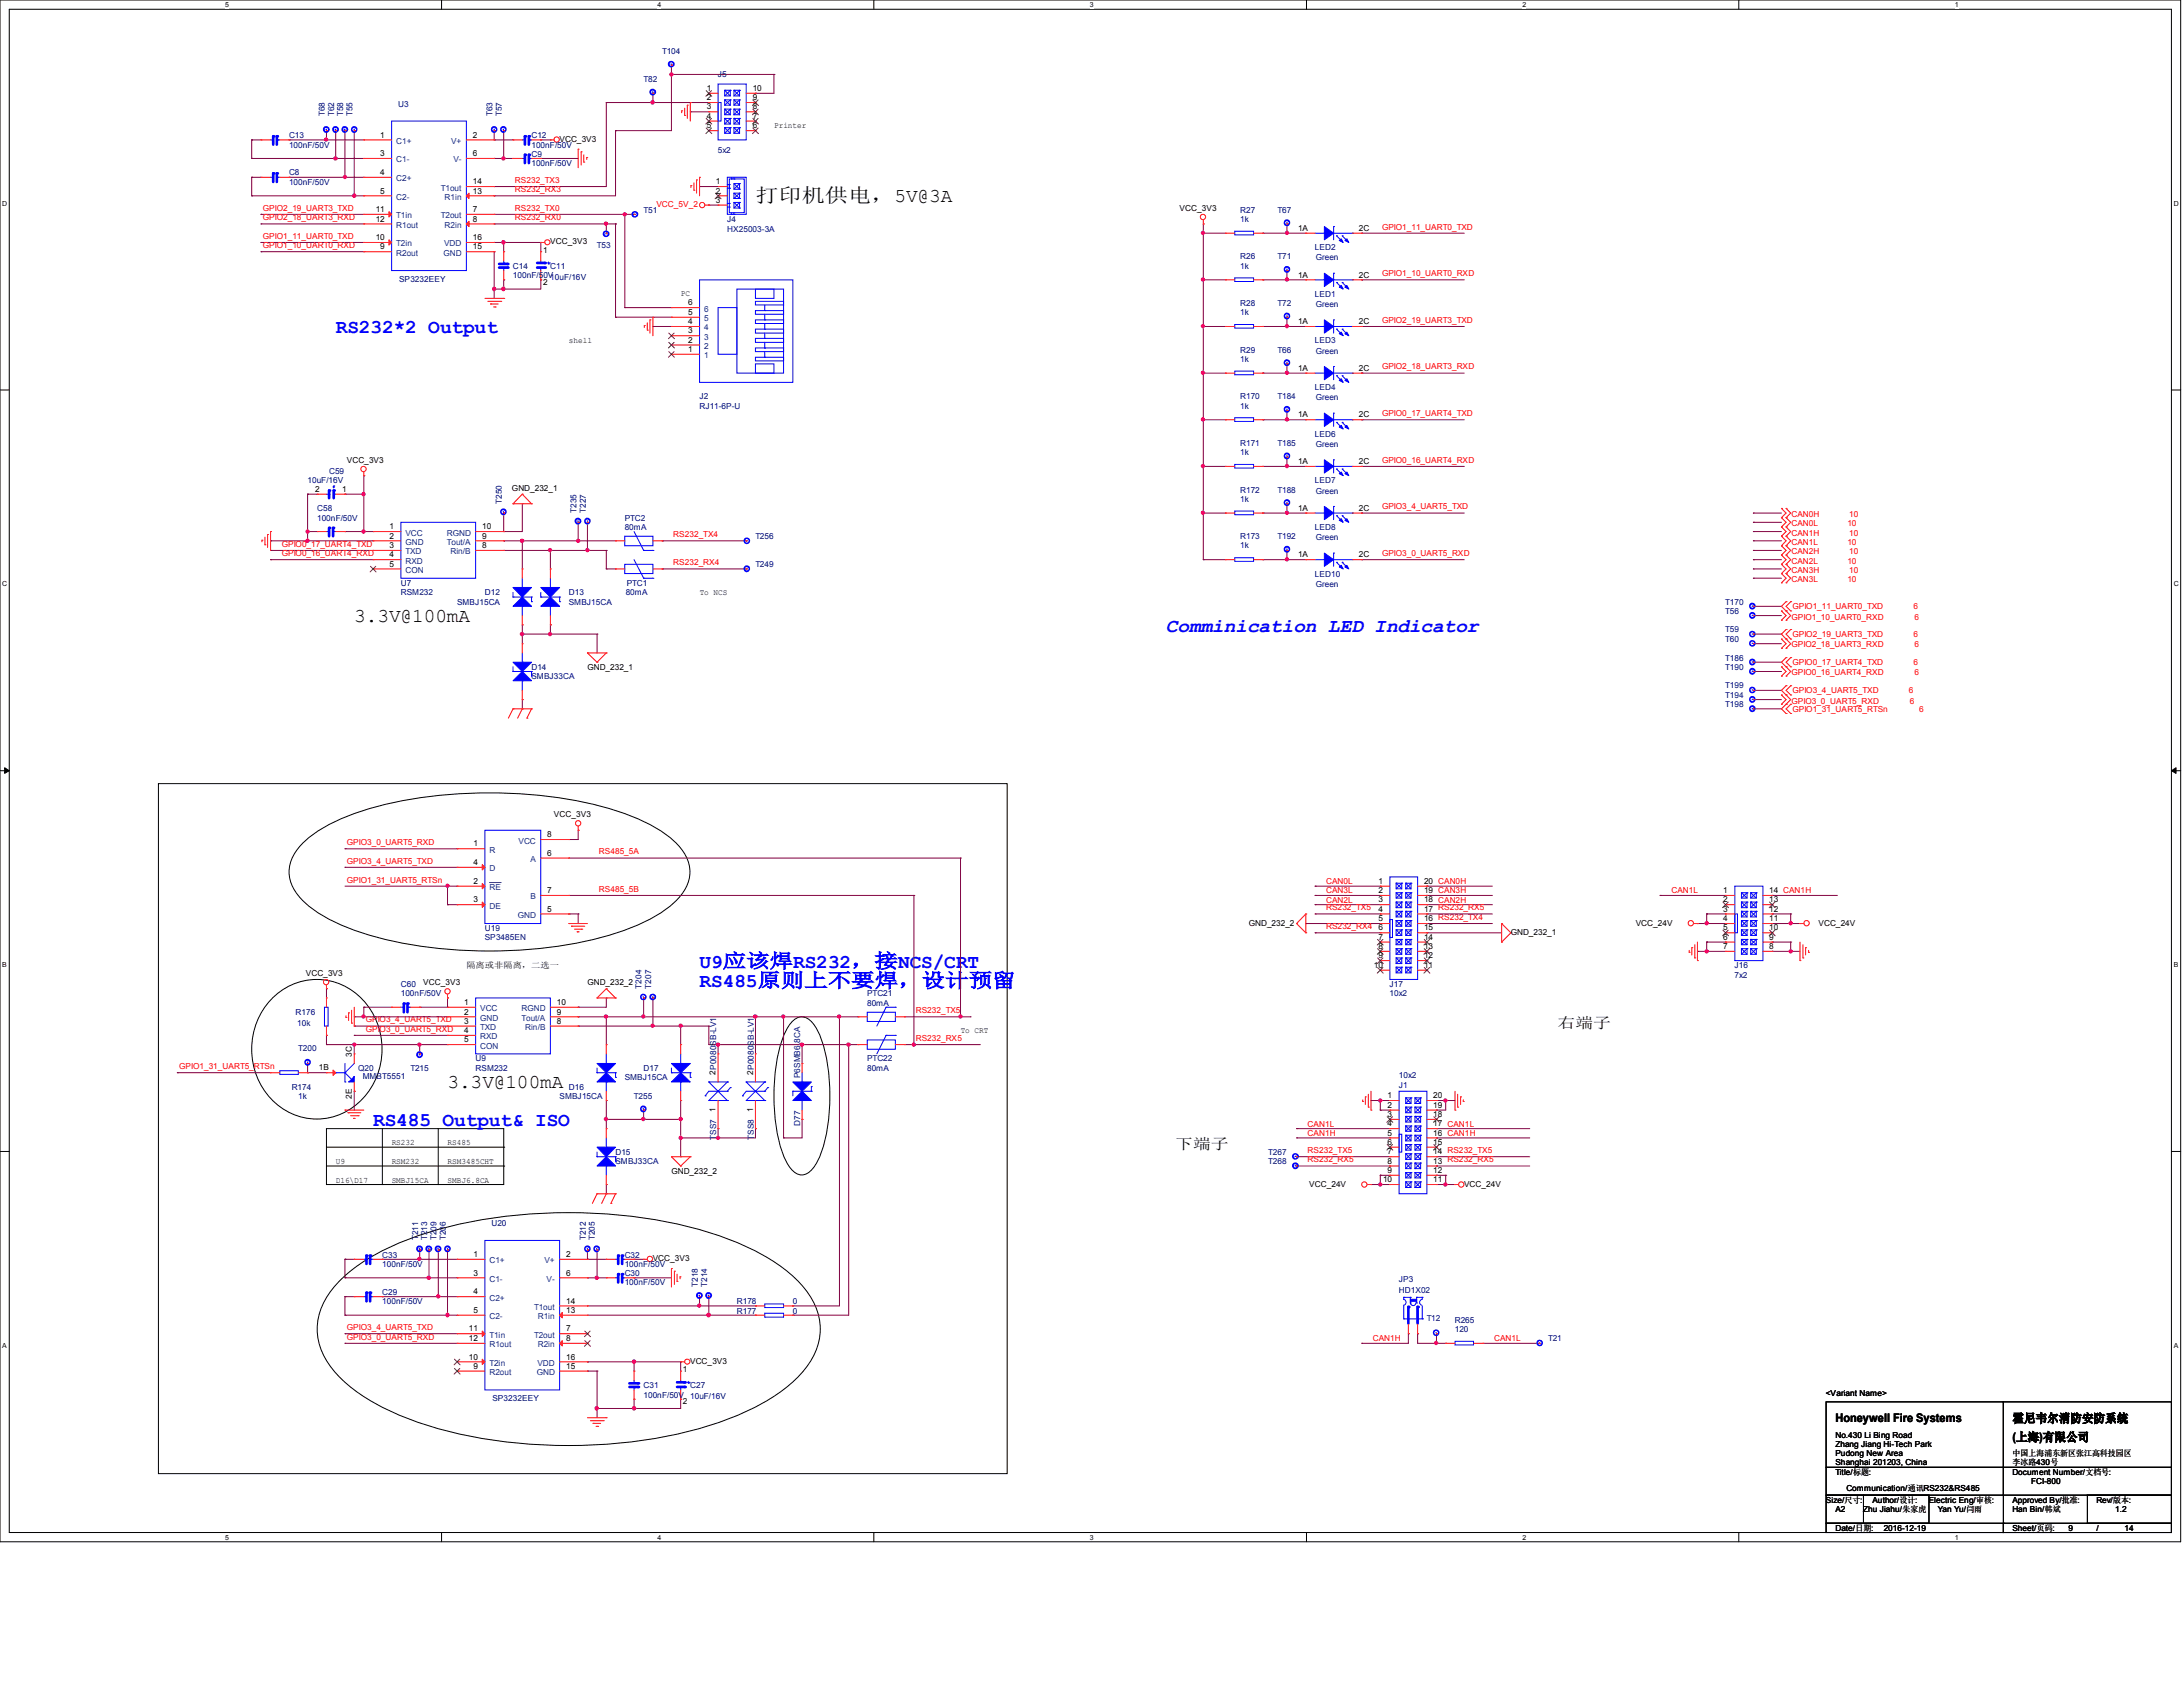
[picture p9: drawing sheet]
<svg xmlns="http://www.w3.org/2000/svg" width="279mm" height="216mm" viewBox="0 0 279 216" stroke-linecap="round" stroke-linejoin="round" font-family="sans-serif">
<defs><g id="words">
<g font-size="2.5">
<text x="96.7" y="25.9">打印机供电，5V@3A</text>
<text x="45.3" y="79.6">3.3V@100mA</text>
<text x="57.3" y="139.3">3.3V@100mA</text>
</g>
<g font-size="2.5" fill="#00f">
<text x="43" y="42.7">RS232*2 Output</text>
<text x="149.2" y="80.9">Comminication LED Indicator</text>
<text x="89.5" y="123.8">U9应该焊RS232，接NCS/CRT</text>
<text x="89.5" y="126.3">RS485原则上不要焊，设计预留</text>
<text x="47.8" y="144.1">RS485 Output&amp; ISO</text>
</g>
<g font-size="1.9">
<text x="199.3" y="131.6">右端子</text>
<text x="150.4" y="147.1">下端子</text>
</g>
<g font-size="1.5">
<text x="234.9" y="182">Honeywell Fire Systems</text>
<text x="257.6" y="184.4">(上海)有限公司</text>
<text x="257.6" y="182">霍尼韦尔消防安防系统</text>
</g>
<g font-size="1.1" fill="#000080">
<text x="82.4" y="10.5">T82</text>
<text x="84.7" y="6.9">T104</text>
<text x="91.9" y="9.9">J5</text>
<text x="37" y="17.7">C13</text>
<text x="41.6" y="14.9" transform="rotate(-90 41.6 14.9)">T68</text>
<text x="42.8" y="14.9" transform="rotate(-90 42.8 14.9)">T62</text>
<text x="43.9" y="14.9" transform="rotate(-90 43.9 14.9)">T58</text>
<text x="45.1" y="14.9" transform="rotate(-90 45.1 14.9)">T55</text>
<text x="51" y="13.6">U3</text>
<text x="63" y="14.9" transform="rotate(-90 63 14.9)">T63</text>
<text x="64.2" y="14.9" transform="rotate(-90 64.2 14.9)">T57</text>
<text x="68" y="17.7">C12</text>
<text x="37" y="18.9">100nF/50V</text>
<text x="37" y="22.4">C8</text>
<text x="37" y="23.7">100nF/50V</text>
<text x="68" y="18.9">100nF/50V</text>
<text x="68" y="20.1">C9</text>
<text x="68" y="21.3">100nF/50V</text>
<text x="91.9" y="19.6">5x2</text>
<text x="82.4" y="27.2">T51</text>
<text x="93.1" y="28.4">J4</text>
<text x="93.1" y="29.6">HX25003-3A</text>
<text x="158.7" y="27.2">R27</text>
<text x="158.7" y="28.4">1k</text>
<text x="163.5" y="27.2">T67</text>
<text x="65.6" y="34.4">C14</text>
<text x="65.6" y="35.6">100nF/50V10uF/16V</text>
<text x="70.4" y="34.4">C11</text>
<text x="76.4" y="31.8">T53</text>
<text x="158.7" y="33.2">R26</text>
<text x="158.7" y="34.4">1k</text>
<text x="163.5" y="33.2">T71</text>
<text x="168.3" y="32">LED2</text>
<text x="168.4" y="33.3">Green</text>
<text x="51.1" y="36.1">SP3232EEY</text>
<text x="158.7" y="39.2">R28</text>
<text x="158.7" y="40.3">1k</text>
<text x="163.5" y="39.2">T72</text>
<text x="168.3" y="38">LED1</text>
<text x="168.4" y="39.3">Green</text>
<text x="158.7" y="45.1">R29</text>
<text x="158.7" y="46.3">1k</text>
<text x="163.5" y="45.1">T66</text>
<text x="168.3" y="43.9">LED3</text>
<text x="168.4" y="45.3">Green</text>
<text x="89.5" y="51.1">J2</text>
<text x="89.5" y="52.3">RJ11-6P-U</text>
<text x="158.7" y="51.1">R170</text>
<text x="158.7" y="52.3">1k</text>
<text x="163.5" y="51.1">T184</text>
<text x="168.3" y="49.9">LED4</text>
<text x="168.4" y="51.2">Green</text>
<text x="158.7" y="57.1">R171</text>
<text x="158.7" y="58.3">1k</text>
<text x="163.5" y="57.1">T185</text>
<text x="168.3" y="55.9">LED6</text>
<text x="168.4" y="57.2">Green</text>
<text x="39.4" y="61.8">10uF/16V</text>
<text x="40.6" y="65.4">C58</text>
<text x="42.1" y="60.7">C59</text>
<text x="64.2" y="64.5" transform="rotate(-90 64.2 64.5)">T250</text>
<text x="73.8" y="65.7" transform="rotate(-90 73.8 65.7)">T235</text>
<text x="75" y="65.7" transform="rotate(-90 75 65.7)">T227</text>
<text x="158.7" y="63">R172</text>
<text x="158.7" y="64.2">1k</text>
<text x="163.5" y="63">T188</text>
<text x="168.3" y="61.8">LED7</text>
<text x="168.4" y="63.2">Green</text>
<text x="40.6" y="66.6">100nF/50V</text>
<text x="80" y="66.6">PTC2</text>
<text x="80" y="67.8">80mA</text>
<text x="96.7" y="69">T256</text>
<text x="158.7" y="69">R173</text>
<text x="158.7" y="70.2">1k</text>
<text x="163.5" y="69">T192</text>
<text x="168.3" y="67.8">LED8</text>
<text x="168.4" y="69.1">Green</text>
<text x="51.3" y="75">U7</text>
<text x="51.3" y="76.2">RSM232</text>
<text x="58.5" y="77.4">SMBJ15CA</text>
<text x="62.1" y="76.2">D12</text>
<text x="72.8" y="76.2">D13</text>
<text x="72.8" y="77.4">SMBJ15CA</text>
<text x="80.1" y="76.2">80mA</text>
<text x="80.2" y="75">PTC1</text>
<text x="96.7" y="72.6">T249</text>
<text x="168.3" y="73.8">LED10</text>
<text x="168.4" y="75.1">Green</text>
<text x="220.8" y="77.4">T170</text>
<text x="220.8" y="82.1">T60</text>
<text x="220.8" y="80.9">T59</text>
<text x="220.8" y="78.6">T56</text>
<text x="68" y="85.7">D14</text>
<text x="68" y="86.9">SMBJ33CA</text>
<text x="220.8" y="84.5">T186</text>
<text x="220.8" y="85.7">T190</text>
<text x="220.8" y="88.1">T199</text>
<text x="220.8" y="89.3">T194</text>
<text x="220.8" y="90.5">T198</text>
<text x="62.1" y="119.2">U19</text>
<text x="62.1" y="120.4">SP3485EN</text>
<text x="222" y="123.9">J16</text>
<text x="222" y="125.1">7x2</text>
<text x="37.8" y="129.9">R176</text>
<text x="38.1" y="131.3">10k</text>
<text x="51.3" y="126.3">C60</text>
<text x="51.3" y="127.5">100nF/50V</text>
<text x="82.1" y="126.5" transform="rotate(-90 82.1 126.5)">T204</text>
<text x="83.3" y="126.5" transform="rotate(-90 83.3 126.5)">T207</text>
<text x="111" y="127.5">PTC21</text>
<text x="111" y="128.7">80mA</text>
<text x="177.9" y="126.3">J17</text>
<text x="177.9" y="127.5">10x2</text>
<text x="38.2" y="134.5">T200</text>
<text x="45.8" y="137.1">Q20</text>
<text x="52.5" y="137.1">T215</text>
<text x="60.9" y="135.8">U9</text>
<text x="60.9" y="137.1">RSM232</text>
<text x="82.4" y="137.1">D17</text>
<text x="111" y="135.8">PTC22</text>
<text x="111" y="137.1">80mA</text>
<text x="37.3" y="139.4">R174</text>
<text x="38.2" y="140.6">1k</text>
<text x="46.4" y="138.1">MMBT5551</text>
<text x="71.6" y="140.6">SMBJ15CA</text>
<text x="72.8" y="139.4">D16</text>
<text x="80" y="138.3">SMBJ15CA</text>
<text x="81.1" y="140.6">T255</text>
<text x="102.4" y="138" transform="rotate(-90 102.4 138)">P6SMB6.8CA</text>
<text x="179" y="139.2">J1</text>
<text x="179" y="138">10x2</text>
<text x="78.8" y="147.8">D15</text>
<text x="78.8" y="149">SMBJ33CA</text>
<text x="91.7" y="145.9" transform="rotate(-90 91.7 145.9)">TSS7</text>
<text x="96.5" y="145.9" transform="rotate(-90 96.5 145.9)">TSS8</text>
<text x="102.4" y="144.1" transform="rotate(-90 102.4 144.1)">D77</text>
<text x="162.3" y="149">T268</text>
<text x="162.3" y="147.8">T267</text>
<text x="48.9" y="161">C33</text>
<text x="53.5" y="158.8" transform="rotate(-90 53.5 158.8)">T211</text>
<text x="54.7" y="158.8" transform="rotate(-90 54.7 158.8)">T213</text>
<text x="55.9" y="158.8" transform="rotate(-90 55.9 158.8)">T209</text>
<text x="57.1" y="158.8" transform="rotate(-90 57.1 158.8)">T206</text>
<text x="62.9" y="156.9">U20</text>
<text x="75" y="158.8" transform="rotate(-90 75 158.8)">T212</text>
<text x="76.1" y="158.8" transform="rotate(-90 76.1 158.8)">T205</text>
<text x="80" y="161">C32</text>
<text x="48.9" y="162.1">100nF/50V</text>
<text x="48.9" y="165.7">C29</text>
<text x="48.9" y="166.9">100nF/50V</text>
<text x="80" y="162.1">100nF/50V</text>
<text x="80" y="163.3">C30</text>
<text x="80" y="164.5">100nF/50V</text>
<text x="89.3" y="164.7" transform="rotate(-90 89.3 164.7)">T218</text>
<text x="90.5" y="164.7" transform="rotate(-90 90.5 164.7)">T214</text>
<text x="94.3" y="166.9">R178</text>
<text x="101.5" y="166.9">0</text>
<text x="179" y="164">JP3</text>
<text x="179" y="165.5">HD1X02</text>
<text x="94.3" y="168.1">R177</text>
<text x="101.5" y="168.1">0</text>
<text x="182.6" y="169">T12</text>
<text x="186.2" y="169.3">R265</text>
<text x="186.2" y="170.5">120</text>
<text x="198.1" y="171.7">T21</text>
<text x="63" y="179.3">SP3232EEY</text>
<text x="82.4" y="177.6">C31</text>
<text x="82.4" y="178.9">100nF/50V</text>
<text x="88.3" y="177.6">C27</text>
<text x="88.3" y="179.1">10uF/16V</text>
</g>
<g font-size="1.1">
<text x="90.5" y="11.6">1</text>
<text x="96.3" y="11.6">10</text>
<text x="48.7" y="17.6">1</text>
<text x="60.5" y="17.6">2</text>
<text x="90.5" y="12.8">2</text>
<text x="90.5" y="14">3</text>
<text x="90.5" y="15.2">4</text>
<text x="90.5" y="16.4">5</text>
<text x="96.3" y="16.4">6</text>
<text x="96.3" y="15.2">7</text>
<text x="96.3" y="14">8</text>
<text x="96.3" y="12.8">9</text>
<text x="99.1" y="16.4">Printer</text>
<text x="48.7" y="20">3</text>
<text x="48.7" y="22.4">4</text>
<text x="60.5" y="23.6">14</text>
<text x="60.5" y="20">6</text>
<text x="71.6" y="18.2">VCC_3V3</text>
<text x="91.6" y="23.6">1</text>
<text x="48.1" y="27.1">11</text>
<text x="48.1" y="28.4">12</text>
<text x="48.7" y="24.8">5</text>
<text x="60.5" y="24.8">13</text>
<text x="60.5" y="27.1">7</text>
<text x="60.5" y="28.4">8</text>
<text x="91.6" y="24.8">2</text>
<text x="91.6" y="26">3</text>
<text x="151" y="27">VCC_3V3</text>
<text x="166.1" y="29.5">1A</text>
<text x="173.9" y="29.5">2C</text>
<text x="48.1" y="30.7">10</text>
<text x="48.7" y="31.9">9</text>
<text x="60.5" y="31.9">15</text>
<text x="60.5" y="30.7">16</text>
<text x="69.5" y="32.3">1</text>
<text x="70.4" y="31.3">VCC_3V3</text>
<text x="166.1" y="35.5">1A</text>
<text x="173.9" y="35.5">2C</text>
<text x="69.5" y="36.4">2</text>
<text x="87.1" y="37.9">PC</text>
<text x="88.1" y="41.5">4</text>
<text x="88.1" y="40.3">5</text>
<text x="88.1" y="39.1">6</text>
<text x="166.1" y="41.5">1A</text>
<text x="173.9" y="41.5">2C</text>
<text x="72.8" y="43.9">shell</text>
<text x="88.1" y="45">1</text>
<text x="88.1" y="43.9">2</text>
<text x="88.1" y="42.7">3</text>
<text x="166.1" y="47.5">1A</text>
<text x="173.9" y="47.5">2C</text>
<text x="166.1" y="53.4">1A</text>
<text x="173.9" y="53.4">2C</text>
<text x="44.4" y="59.2">VCC_3V3</text>
<text x="166.1" y="59.4">1A</text>
<text x="173.9" y="59.4">2C</text>
<text x="40.3" y="62.9">2</text>
<text x="43.8" y="62.9">1</text>
<text x="65.5" y="62.8">GND_232_1</text>
<text x="166.1" y="65.4">1A</text>
<text x="173.9" y="65.4">2C</text>
<text x="49.9" y="67.7">1</text>
<text x="49.9" y="68.9">2</text>
<text x="49.9" y="70.1">3</text>
<text x="49.9" y="71.3">4</text>
<text x="61.7" y="67.7">10</text>
<text x="61.7" y="68.9">9</text>
<text x="61.7" y="70.1">8</text>
<text x="166.1" y="71.3">1A</text>
<text x="173.9" y="71.3">2C</text>
<text x="49.9" y="72.5">5</text>
<text x="89.5" y="76.1">To NCS</text>
<text x="75.2" y="85.7">GND_232_1</text>
<text x="70.1" y="107.1">8</text>
<text x="70.9" y="104.6">VCC_3V3</text>
<text x="60.6" y="108.3">1</text>
<text x="60.6" y="113.1">2</text>
<text x="60.6" y="110.7">4</text>
<text x="70.1" y="109.5">6</text>
<text x="176.4" y="113.1">1</text>
<text x="182.3" y="113.1">20 CAN0H</text>
<text x="60.6" y="115.5">3</text>
<text x="70.1" y="114.3">7</text>
<text x="70.1" y="116.7">5</text>
<text x="159.8" y="118.4">GND_232_2</text>
<text x="176.4" y="114.3">2</text>
<text x="176.4" y="115.5">3</text>
<text x="176.4" y="116.7">4</text>
<text x="176.4" y="117.9">5</text>
<text x="176.4" y="119.1">6</text>
<text x="182.3" y="119.1">15</text>
<text x="182.3" y="117.9">16 RS232_TX4</text>
<text x="182.3" y="116.7">17 RS232_RX5</text>
<text x="182.3" y="115.5">18 CAN2H</text>
<text x="182.3" y="114.3">19 CAN3H</text>
<text x="193.4" y="119.6">GND_232_1</text>
<text x="209.3" y="118.4">VCC_24V</text>
<text x="220.6" y="114.3">1</text>
<text x="220.6" y="115.5">2</text>
<text x="220.6" y="116.7">3</text>
<text x="220.6" y="117.9">4</text>
<text x="220.6" y="119.1">5</text>
<text x="226.4" y="119.1">10</text>
<text x="226.4" y="117.9">11</text>
<text x="226.4" y="116.7">12</text>
<text x="226.4" y="115.5">13</text>
<text x="226.4" y="114.3">14 CAN1H</text>
<text x="232.8" y="118.4">VCC_24V</text>
<text x="39.2" y="124.9">VCC_3V3</text>
<text x="59.7" y="123.9">隔离或非隔离，二选一</text>
<text x="175.8" y="123.9">10</text>
<text x="176.4" y="120.3">7</text>
<text x="176.4" y="121.5">8</text>
<text x="176.4" y="122.6">9</text>
<text x="182.3" y="123.9">11</text>
<text x="182.3" y="122.6">12</text>
<text x="182.3" y="121.5">13</text>
<text x="182.3" y="120.3">14</text>
<text x="220.6" y="120.3">6</text>
<text x="220.6" y="121.5">7</text>
<text x="226.4" y="121.5">8</text>
<text x="226.4" y="120.3">9</text>
<text x="54.2" y="126.1">VCC_3V3</text>
<text x="59.4" y="128.6">1</text>
<text x="59.4" y="129.8">2</text>
<text x="59.4" y="131">3</text>
<text x="71.3" y="128.6">10</text>
<text x="71.3" y="129.8">9</text>
<text x="71.3" y="131">8</text>
<text x="75.2" y="126.1">GND_232_2</text>
<text x="40.8" y="137">1B</text>
<text x="45" y="135.3" transform="rotate(-90 45 135.3)">3C</text>
<text x="59.4" y="132.2">4</text>
<text x="59.4" y="133.4">5</text>
<text x="91.6" y="137.6" transform="rotate(-90 91.6 137.6)">2P0080SB-LV1</text>
<text x="96.4" y="137.6" transform="rotate(-90 96.4 137.6)">2P0080SB-LV1</text>
<text x="123" y="132.2">To CRT</text>
<text x="45" y="140.6" transform="rotate(-90 45 140.6)">2E</text>
<text x="91.6" y="142.3" transform="rotate(-90 91.6 142.3)">1</text>
<text x="96.4" y="142.3" transform="rotate(-90 96.4 142.3)">1</text>
<text x="177.6" y="140.5">1</text>
<text x="177.6" y="141.8">2</text>
<text x="177.6" y="143">3</text>
<text x="183.4" y="143">18</text>
<text x="183.4" y="141.8">19</text>
<text x="183.4" y="140.5">20</text>
<text x="43" y="149">U9</text>
<text x="50.1" y="146.6">RS232</text>
<text x="50.1" y="149">RSM232</text>
<text x="57.3" y="146.6">RS485</text>
<text x="57.3" y="149">RSM3485CHT</text>
<text x="177.6" y="144.1">4</text>
<text x="177.6" y="145.3">5</text>
<text x="177.6" y="146.5">6</text>
<text x="177.6" y="147.7">7</text>
<text x="177.6" y="148.9">8</text>
<text x="183.4" y="148.9">13 RS232_RX5</text>
<text x="183.4" y="147.7">14 RS232_TX5</text>
<text x="183.4" y="146.5">15</text>
<text x="183.4" y="145.3">16 CAN1H</text>
<text x="183.4" y="144.1">17 CAN1L</text>
<text x="43" y="151.3">D16\D17</text>
<text x="50.1" y="151.3">SMBJ15CA</text>
<text x="57.3" y="151.3">SMBJ6.8CA</text>
<text x="85.9" y="150.2">GND_232_2</text>
<text x="167.6" y="151.8">VCC_24V</text>
<text x="177" y="151.3">10</text>
<text x="177.6" y="150.1">9</text>
<text x="183.4" y="151.3">11</text>
<text x="183.4" y="150.1">12</text>
<text x="187.4" y="151.8">VCC_24V</text>
<text x="60.6" y="160.9">1</text>
<text x="72.5" y="160.9">2</text>
<text x="83.6" y="161.4">VCC_3V3</text>
<text x="60.6" y="163.2">3</text>
<text x="60.6" y="165.7">4</text>
<text x="72.5" y="166.8">14</text>
<text x="72.5" y="163.2">6</text>
<text x="60" y="170.4">11</text>
<text x="60" y="174">10</text>
<text x="60" y="171.6">12</text>
<text x="60.6" y="168">5</text>
<text x="72.5" y="168">13</text>
<text x="72.5" y="170.4">7</text>
<text x="72.5" y="171.6">8</text>
<text x="72.5" y="174">16</text>
<text x="60.6" y="175.2">9</text>
<text x="72.5" y="175.2">15</text>
<text x="87.4" y="175.6">1</text>
<text x="87.4" y="179.7">2</text>
<text x="88.3" y="174.5">VCC_3V3</text>
<text x="233.7" y="178.6">&lt;Variant Name&gt;</text>
<text x="234.9" y="184">No.430 Li Bing Road</text>
<text x="234.9" y="185.2">Zhang Jiang Hi-Tech Park</text>
<text x="234.9" y="188.8">Title/标题:</text>
<text x="234.9" y="186.4">Pudong New Area</text>
<text x="234.9" y="187.5">Shanghai 201203, China</text>
<text x="236.3" y="190.8">Communication/通讯RS232&amp;RS485</text>
<text x="257.6" y="188.8">Document Number/文档号:</text>
<text x="257.6" y="187.5">李冰路430号</text>
<text x="257.6" y="186.4">中国上海浦东新区张江高科技园区</text>
<text x="260" y="189.9">FCI-800</text>
<text x="233.7" y="192.3">Size/尺寸:</text>
<text x="234.9" y="195.9">Date/日期:</text>
<text x="234.9" y="193.5">A2</text>
<text x="238.5" y="193.5">Zhu Jiahu/朱家虎</text>
<text x="239.7" y="192.3">Author/设计:</text>
<text x="241.1" y="195.9">2016-12-19</text>
<text x="246.9" y="192.3">Electric Eng/审核:</text>
<text x="248" y="193.5">Yan Yu/闫雨</text>
<text x="257.6" y="195.9">Sheet/页码:</text>
<text x="257.6" y="192.3">Approved By/批准:</text>
<text x="257.6" y="193.5">Han Bin/韩斌</text>
<text x="264.8" y="195.9">9</text>
<text x="268.3" y="192.3">Rev/版本:</text>
<text x="268.3" y="195.9">/</text>
<text x="270.7" y="193.5">1.2</text>
<text x="271.9" y="195.9">14</text>
</g>
<g font-size="1.1" fill="#004080">
<text x="50.7" y="18.4">C1+</text>
<text x="50.7" y="20.8">C1-</text>
<text x="50.7" y="23.2">C2+</text>
<text x="57.7" y="18.4">V+</text>
<text x="58" y="20.8">V-</text>
<text x="50.7" y="25.6">C2-</text>
<text x="50.7" y="27.9">T1in</text>
<text x="50.7" y="29.2">R1out</text>
<text x="56.4" y="24.4">T1out</text>
<text x="56.4" y="27.9">T2out</text>
<text x="56.9" y="25.6">R1in</text>
<text x="56.9" y="29.2">R2in</text>
<text x="50.7" y="31.5">T2in</text>
<text x="50.7" y="32.7">R2out</text>
<text x="56.8" y="32.7">GND</text>
<text x="56.8" y="31.5">VDD</text>
<text x="90.1" y="41.1">5</text>
<text x="90.1" y="39.9">6</text>
<text x="90.1" y="45.8">1</text>
<text x="90.1" y="44.7">2</text>
<text x="90.1" y="43.5">3</text>
<text x="90.1" y="42.3">4</text>
<text x="51.9" y="68.5">VCC</text>
<text x="51.9" y="69.7">GND</text>
<text x="51.9" y="71">TXD</text>
<text x="57.2" y="68.5">RGND</text>
<text x="57.2" y="69.7">Tout/A</text>
<text x="57.6" y="71">Rin/B</text>
<text x="51.9" y="72.1">RXD</text>
<text x="51.9" y="73.3">CON</text>
<text x="66.4" y="107.9">VCC</text>
<text x="62.6" y="109.1">R</text>
<text x="62.6" y="113.9">RE</text>
<text x="62.6" y="111.5">D</text>
<text x="67.9" y="110.3">A</text>
<text x="62.6" y="116.3">DE</text>
<text x="66.3" y="117.5">GND</text>
<text x="67.9" y="115.1">B</text>
<text x="61.5" y="129.4">VCC</text>
<text x="61.5" y="130.6">GND</text>
<text x="61.5" y="131.8">TXD</text>
<text x="66.8" y="129.4">RGND</text>
<text x="66.8" y="130.6">Tout/A</text>
<text x="67.2" y="131.8">Rin/B</text>
<text x="61.5" y="133">RXD</text>
<text x="61.5" y="134.2">CON</text>
<text x="62.6" y="161.7">C1+</text>
<text x="69.7" y="161.7">V+</text>
<text x="62.6" y="164">C1-</text>
<text x="62.6" y="166.5">C2+</text>
<text x="68.4" y="167.6">T1out</text>
<text x="70" y="164">V-</text>
<text x="62.6" y="168.8">C2-</text>
<text x="62.6" y="171.2">T1in</text>
<text x="62.6" y="172.4">R1out</text>
<text x="68.4" y="171.2">T2out</text>
<text x="68.8" y="168.8">R1in</text>
<text x="68.8" y="172.4">R2in</text>
<text x="62.6" y="174.8">T2in</text>
<text x="62.6" y="176">R2out</text>
<text x="68.7" y="176">GND</text>
<text x="68.8" y="174.8">VDD</text>
</g>
<g font-size="1.1" fill="#f00">
<text x="65.9" y="23.4">RS232_TX3</text>
<text x="33.7" y="27">GPIO2_19_UART3_TXD</text>
<text x="33.7" y="28.2">GPIO2_18_UART3_RXD</text>
<text x="65.9" y="27">RS232_TX0</text>
<text x="65.9" y="28.2">RS232_RX0</text>
<text x="65.9" y="24.6">RS232_RX3</text>
<text x="84" y="26.5">VCC_5V_2</text>
<text x="176.9" y="29.4">GPIO1_11_UART0_TXD</text>
<text x="33.7" y="30.6">GPIO1_11_UART0_TXD</text>
<text x="33.7" y="31.8">GPIO1_10_UART0_RXD</text>
<text x="176.9" y="35.3">GPIO1_10_UART0_RXD</text>
<text x="176.9" y="41.3">GPIO2_19_UART3_TXD</text>
<text x="176.9" y="47.3">GPIO2_18_UART3_RXD</text>
<text x="176.9" y="53.3">GPIO0_17_UART4_TXD</text>
<text x="176.9" y="59.2">GPIO0_16_UART4_RXD</text>
<text x="176.9" y="65.2">GPIO3_4_UART5_TXD</text>
<text x="36.1" y="70">GPIO0_17_UART4_TXD</text>
<text x="36.1" y="71.2">GPIO0_16_UART4_RXD</text>
<text x="86.2" y="68.7">RS232_TX4</text>
<text x="176.9" y="71.2">GPIO3_0_UART5_RXD</text>
<text x="229.3" y="70.9">CAN2H</text>
<text x="229.3" y="68.5">CAN1H</text>
<text x="229.3" y="69.7">CAN1L</text>
<text x="229.3" y="66.2">CAN0H</text>
<text x="229.3" y="67.4">CAN0L</text>
<text x="236.4" y="69.7">10</text>
<text x="236.4" y="67.4">10</text>
<text x="236.7" y="70.9">10</text>
<text x="236.7" y="68.5">10</text>
<text x="236.7" y="66.2">10</text>
<text x="86.2" y="72.3">RS232_RX4</text>
<text x="229.3" y="72.1">CAN2L</text>
<text x="229.3" y="73.3">CAN3H</text>
<text x="229.3" y="74.5">CAN3L</text>
<text x="229.4" y="78">GPIO1_11_UART0_TXD</text>
<text x="236.4" y="72.1">10</text>
<text x="236.4" y="74.5">10</text>
<text x="236.7" y="73.3">10</text>
<text x="244.9" y="78">6</text>
<text x="229.3" y="79.3">GPIO1_10_UART0_RXD</text>
<text x="229.3" y="82.8">GPIO2_18_UART3_RXD</text>
<text x="229.4" y="81.5">GPIO2_19_UART3_TXD</text>
<text x="244.9" y="81.5">6</text>
<text x="245" y="79.3">6</text>
<text x="245" y="82.8">6</text>
<text x="229.3" y="86.4">GPIO0_16_UART4_RXD</text>
<text x="229.4" y="85.1">GPIO0_17_UART4_TXD</text>
<text x="229.4" y="88.7">GPIO3_4_UART5_TXD</text>
<text x="244.3" y="88.7">6</text>
<text x="244.9" y="85.1">6</text>
<text x="245" y="86.4">6</text>
<text x="229.3" y="90">GPIO3_0_UART5_RXD</text>
<text x="229.4" y="91.1">GPIO1_31_UART5_RTSn</text>
<text x="244.4" y="90">6</text>
<text x="245.6" y="91.1">6</text>
<text x="44.4" y="112.9">GPIO1_31_UART5_RTSn</text>
<text x="44.4" y="108.2">GPIO3_0_UART5_RXD</text>
<text x="44.4" y="110.5">GPIO3_4_UART5_TXD</text>
<text x="76.7" y="109.3">RS485_5A</text>
<text x="169.7" y="113.2">CAN0L</text>
<text x="76.7" y="114.1">RS485_5B</text>
<text x="169.7" y="114.3">CAN3L</text>
<text x="169.7" y="115.5">CAN2L</text>
<text x="169.7" y="118.9">RS232_RX4</text>
<text x="169.7" y="116.5">RS232_TX5</text>
<text x="213.9" y="114.3">CAN1L</text>
<text x="46.8" y="130.9">GPIO3_4_UART5_TXD</text>
<text x="117.2" y="129.7">RS232_TX5</text>
<text x="22.9" y="136.8">GPIO1_31_UART5_RTSn</text>
<text x="46.8" y="132">GPIO3_0_UART5_RXD</text>
<text x="117.2" y="133.2">RS232_RX5</text>
<text x="167.4" y="145.4">CAN1H</text>
<text x="167.4" y="144.2">CAN1L</text>
<text x="167.4" y="147.6">RS232_TX5</text>
<text x="167.4" y="148.8">RS232_RX5</text>
<text x="44.4" y="170.2">GPIO3_4_UART5_TXD</text>
<text x="44.4" y="171.4">GPIO3_0_UART5_RXD</text>
<text x="175.7" y="171.7">CAN1H</text>
<text x="191.2" y="171.7">CAN1L</text>
</g>
<g font-size=".9">
<text x="28.8" y=".9">5</text>
<text x="84.2" y=".9">4</text>
<text x="139.5" y=".9">3</text>
<text x="194.9" y=".9">2</text>
<text x="250.2" y=".9">1</text>
<text x=".3" y="26.3">D</text>
<text x="278.2" y="26.3">D</text>
<text x=".3" y="75.1">C</text>
<text x="278.2" y="75.1">C</text>
<text x=".3" y="123.8">B</text>
<text x="278.2" y="123.8">B</text>
<text x=".3" y="172.5">A</text>
<text x="278.2" y="172.5">A</text>
<text x="28.8" y="197.1">5</text>
<text x="84.2" y="197.1">4</text>
<text x="139.5" y="197.1">3</text>
<text x="194.9" y="197.1">2</text>
<text x="250.2" y="197.1">1</text>
</g>
</g></defs>
<path d="M0 0h279.1v197.3h-279.1zM1.2 1.2h276.7v194.9h-276.7z" fill="none" stroke="#000" stroke-width=".13"/>
<g fill="#fff">
<path d="M28.8 .1h.5v1h-.5z"/>
<path d="M28.8 196.3h.5v1h-.5z"/>
</g>
<path d="M56.5 0v1.2M56.5 196.1v1.2" fill="none" stroke="#000" stroke-width=".13"/>
<g fill="#fff">
<path d="M84.2 .1h.4v1h-.4z"/>
<path d="M84.2 196.3h.4v1h-.4z"/>
</g>
<path d="M111.8 0v1.2M111.8 196.1v1.2" fill="none" stroke="#000" stroke-width=".13"/>
<g fill="#fff">
<path d="M139.5 .1h.5v1h-.5z"/>
<path d="M139.5 196.3h.5v1h-.5z"/>
</g>
<path d="M167.2 0v1.2M167.2 196.1v1.2" fill="none" stroke="#000" stroke-width=".13"/>
<g fill="#fff">
<path d="M194.9 .1h.4v1h-.4z"/>
<path d="M194.9 196.3h.4v1h-.4z"/>
</g>
<path d="M222.5 0v1.2M222.5 196.1v1.2" fill="none" stroke="#000" stroke-width=".13"/>
<g fill="#fff">
<path d="M250.2 .1h.5v1h-.5z"/>
<path d="M250.2 196.3h.5v1h-.5z"/>
<path d="M.3 25.5h.6v1h-.6z"/>
<path d="M278.2 25.5h.6v1h-.6z"/>
<path d="M.3 74.3h.6v1h-.6z"/>
<path d="M278.2 74.3h.6v1h-.6z"/>
</g>
<path d="M0 49.9h1.2M277.9 49.9h1.2" fill="none" stroke="#000" stroke-width=".13"/>
<g fill="#fff">
<path d="M.3 123h.5v1h-.5z"/>
<path d="M278.2 123h.6v1h-.6z"/>
</g>
<path d="M0 98.6h1.2M277.9 98.6h1.2" fill="none" stroke="#000" stroke-width=".13"/>
<path d="M.6 98.3l.6 .3-.6 .4zM277.9 98.6l.6-.3v.7z" fill="#000" stroke="#000" stroke-width=".13"/>
<g fill="#fff">
<path d="M.3 171.7h.5v1h-.5z"/>
<path d="M278.2 171.7h.6v1h-.6z"/>
</g>
<g fill="none" stroke="#000" stroke-width=".13">
<path d="M20.3 100.3h108.6v88.3h-108.6zM38.8 107.9a20.2 20.2 0 0 1 8.3-4.4 59.4 59.4 0 0 1 31.1 0 20.3 20.3 0 0 1 8.3 4.4 5 5 0 0 1 1.7 4.7 6.8 6.8 0 0 1-2.7 3.5 25.6 25.6 0 0 1-9.2 4.1 59.7 59.7 0 0 1-29.2-.6 20.3 20.3 0 0 1-8.3-4.3 5 5 0 0 1-1.7-4.7l.4-.9 .5-.9zM34.7 128a8 8 0 0 1 13 1.8 9.1 9.1 0 0 1-4.9 13.1 8.3 8.3 0 0 1-10.3-6.3 9.4 9.4 0 0 1 2.2-8.6zM101.6 130.6a1.47 1.47 0 0 1 2.1 0 9.6 9.6 0 0 1 2.2 5.4 24.7 24.7 0 0 1-.9 11.9 4.2 4.2 0 0 1-1.9 2.4 1.7 1.7 0 0 1-2-.9 13.5 13.5 0 0 1-1.9-6.2 24.1 24.1 0 0 1 1.1-10.6l.8-1.5zM0 147.4h1.2M41.8 144.4h22.7v7.2h-22.7zM41.8 149.2h22.7M41.8 146.8h22.7M48.9 151.6h.1M48.9 144.4v7.2M56.1 151.6h.1M56.1 144.4v7.2"/>
<path d="M64.5 149.2h.1M64.5 146.8h.1M277.9 147.4h1.2M43.1 164.3a23.5 23.5 0 0 1 8.7-5.5 60.5 60.5 0 0 1 26.2-3.4 52 52 0 0 1 17.5 4.1 19.6 19.6 0 0 1 7.8 5.9 7.6 7.6 0 0 1 0 9.4 19.7 19.7 0 0 1-7.8 5.8 55.8 55.8 0 0 1-22.7 4.4 55.7 55.7 0 0 1-22.8-4.4 19.6 19.6 0 0 1-7.8-5.8 7.6 7.6 0 0 1 0-9.4zM233.7 179.4h22.7v8.4h-22.7zM256.4 179.4h21.5v8.4h-21.5zM233.7 187.8h22.7v3.5h-22.7zM233.7 191.3h4.8v3.6h-4.8zM233.7 194.9h22.7v1.2h-22.7zM238.5 191.3h8.4v3.6h-8.4zM256.4 194.9h21.5v1.2h-21.5zM256.4 187.8h21.5v3.5h-21.5z"/>
<path d="M256.4 194.9h.1M256.4 191.3v3.6M267.2 191.3h10.7v3.6h-10.7z"/>
</g>
<g fill="none" stroke="#800040" stroke-width=".13">
<path d="M32.2 17.9h.1M32.2 17.9h1.2M32.2 17.9v2.4M37 17.9h.1M37 17.9h9.6M41.8 17.9h.1M41.8 16.7h.1M41.8 16.7v1.2M43 16.7h.1M43 16.7v3.6M44.2 16.7h.1M44.2 16.7v6"/>
<path d="M45.3 16.7h.1M45.3 16.7v8.4M63.2 16.7h.1M63.2 17.9h.1M63.2 17.9h2.5M63.2 16.7v1.2M64.5 16.7h.1M64.5 16.7v3.6M69.2 17.9h.1M69.2 17.9h1.2M77.6 13.1h.1M77.6 13.1h13.1"/>
<path d="M77.6 13.1v10.8h-14.4M78.8 16.7h.1M78.8 16.7v8.4h-15.6M83.6 13.1h.1M83.6 11.9h.1M83.6 11.9v1.2M85.9 9.5h.1M85.9 8.3h.1M85.9 8.3v8.4h-7.1M85.9 9.5h13.2M88.3 14.3h.1M88.3 14.3h2.4"/>
<path d="M96.7 11.9h.1M99.1 9.5h.1M99.1 9.5v2.4h-2.4M32.2 25.1h.1M32.2 22.7h.1M32.2 20.3h.1M32.2 22.7h1.2M32.2 25.1h14.4M32.2 22.7v2.4M32.2 20.3h14.4M33.4 27.4h.1M33.4 28.7h.1"/>
<path d="M33.4 31h.1M33.4 32.2h.1M33.4 27.4h13.2M33.4 28.7h13.2M33.4 31h13.2M33.4 32.2h13.2M37 22.7h.1M37 22.7h9.6M43 20.3h.1M44.2 22.7h.1M45.3 25.1h.1M63.2 37h.1"/>
<path d="M63.2 32.2h.1M63.2 31h.1M63.2 23.9h.1M63.2 25.1h.1M63.2 20.3h.1M63.2 20.3h2.5M63.2 32.2v6M63.2 27.4h18M63.2 28.7h15.6M63.2 31h6M64.5 35.8h.1M64.5 20.3h.1"/>
<path d="M64.5 37h.1M64.5 31h.1M64.5 31v1.2M64.5 35.8v1.2M69.2 20.3h.1M69.2 31h.1M69.2 35.8h.1M69.2 20.3h4.8M69.2 31v1.2M69.2 35.8v1.2h-6M77.6 28.7h.1M77.6 28.7v1.1"/>
<path d="M78.8 28.7h.1M78.8 28.7v11.9M80 27.4h.1M80 39.4h.1M80 39.4h5.9M80 27.4v12M81.2 27.4h.1M89.5 23.9h.1M89.5 23.9h2.4M90.7 26.2h.1M90.7 26.2h1.2M154 35.8h.1"/>
<path d="M154 29.8h.1M154 28.7h.1M154 28.7v42.9M154 29.8h2.8M154 35.8h2.8M161.6 29.8h.1M161.6 35.8h.1M161.6 29.8h5.5M161.6 35.8h5.5M164.7 29.8h.1M164.7 35.8h.1M164.7 34.6h.1"/>
<path d="M164.7 28.7h.1M164.7 28.7v1.1M164.7 34.6v1.2M174.3 29.8h.1M174.3 35.8h.1M174.3 29.8h13.1M174.3 35.8h13.1M78.8 40.6h.1M78.8 40.6h7.1M83.6 41.8h.1M83.6 41.8h2.3M154 47.8h.1"/>
<path d="M154 41.8h.1M154 59.7h.1M154 53.7h.1M154 41.8h2.8M154 47.8h2.8M154 59.7h2.8M154 53.7h2.8M161.6 41.8h.1M161.6 47.8h.1M161.6 53.7h.1M161.6 59.7h.1M161.6 41.8h5.5"/>
<path d="M161.6 47.8h5.5M161.6 59.7h5.5M161.6 53.7h5.5M164.7 41.8h.1M164.7 47.8h.1M164.7 46.6h.1M164.7 40.6h.1M164.7 53.7h.1M164.7 59.7h.1M164.7 58.5h.1M164.7 52.5h.1M164.7 40.6v1.2"/>
<path d="M164.7 46.6v1.2M164.7 52.5v1.2M164.7 58.5v1.2M174.3 41.8h.1M174.3 47.8h.1M174.3 59.7h.1M174.3 53.7h.1M174.3 41.8h13.1M174.3 47.8h13.1M174.3 59.7h13.1M174.3 53.7h13.1M34.6 69.2h.1"/>
<path d="M34.6 70.4h.1M34.6 71.6h.1M34.6 69.2h13.2M34.6 70.4h13.2M34.6 71.6h13.2M39.4 69.2h.1M39.4 68h.1M39.4 63.2h.1M39.4 68h1.2M39.4 63.2v6M39.4 63.2h1.2M44.2 63.2h.1"/>
<path d="M44.2 68h.1M44.2 68h3.6M44.2 63.2h2.4M46.6 68h.1M46.6 63.2h.1M46.6 60.9h.1M46.6 60.9v7.1M64.5 68h.1M64.5 70.4h.1M64.5 69.2h.1M64.5 65.7h.1M64.5 65.7v2.3"/>
<path d="M64.5 69.2h14.3M64.5 70.4h13.1M66.8 69.2h.1M66.8 64.5h.1M66.8 80h.1M66.8 64.5v3.5h-2.3M66.8 69.2v3.6M66.8 80v2.4M70.4 70.4h.1M70.4 80h.1M70.4 70.4v2.4M70.4 80v1.2"/>
<path d="M74 69.2h.1M74 66.8h.1M74 66.8v2.4M75.2 70.4h.1M75.2 66.8h.1M75.2 66.8v3.6M77.6 70.4h.1M77.6 72.8h.1M77.6 70.4v2.4M77.6 72.8h1.2M84.8 72.8h.1M84.8 69.2h.1"/>
<path d="M84.8 69.2h10.7M84.8 72.8h10.7M154 71.6h.1M154 65.7h.1M154 71.6h2.8M154 65.7h2.8M161.6 65.7h.1M161.6 71.6h.1M161.6 71.6h5.5M161.6 65.7h5.5M164.7 65.7h.1M164.7 71.6h.1"/>
<path d="M164.7 70.4h.1M164.7 64.5h.1M164.7 64.5v1.2M164.7 70.4v1.2M174.3 71.6h.1M174.3 65.7h.1M174.3 71.6h13.1M174.3 65.7h13.1M224.4 77.6h.1M224.4 78.8h.1M224.4 70.4h.1M224.4 71.6h.1"/>
<path d="M224.4 68h.1M224.4 69.2h.1M224.4 65.7h.1M224.4 66.8h.1M224.4 72.8h.1M224.4 74h.1M224.4 69.2h3.6M224.4 68h3.6M224.4 70.4h3.6M224.4 72.8h3.6M224.4 71.6h3.6M224.4 65.7h3.6"/>
<path d="M224.4 77.6h3.6M224.4 78.8h3.6M224.4 66.8h3.6M224.4 74h3.6M66.8 89.5h.1M66.8 81.2h.1M66.8 89.5v1.2M66.8 81.2h9.6M70.4 81.2h.1M76.4 81.2h.1M76.4 81.2v2.4M224.4 90.7h.1"/>
<path d="M224.4 81.2h.1M224.4 82.4h.1M224.4 84.8h.1M224.4 85.9h.1M224.4 88.3h.1M224.4 89.5h.1M224.4 90.7h3.6M224.4 81.2h3.6M224.4 82.4h3.6M224.4 84.8h3.6M224.4 85.9h3.6M224.4 88.3h3.6"/>
<path d="M224.4 89.5h3.6M44.2 108.6h.1M44.2 111h.1M44.2 113.4h14.3M44.2 108.6h14.3M44.2 111h14.3M57.3 113.4h.1M57.3 115.8h.1M57.3 115.8h1.2M57.3 113.4v2.4M72.8 107.4h.1M72.8 117h.1"/>
<path d="M72.8 117h1.2M72.8 109.8h50.1M72.8 114.6h44.2M74 106.3h.1M74 117h.1M74 106.3v1.1h-1.2M74 117v1.2M117 114.6h.1M117 114.6v19.1M122.9 109.8h.1M122.9 109.8v20.3M167.1 118.2h.1"/>
<path d="M167.1 118.2h9.6M168.3 113.4h.1M168.3 114.6h.1M168.3 115.8h.1M168.3 119.4h.1M168.3 117h.1M168.3 113.4h8.4M168.3 115.8h8.4M168.3 117h8.4M168.3 114.6h8.4M168.3 119.4h8.4M182.6 113.4h.1"/>
<path d="M182.6 114.6h.1M182.6 115.8h.1M182.6 119.4h.1M182.6 118.2h.1M182.6 117h.1M182.6 113.4h8.4M182.6 115.8h8.4M182.6 117h8.4M182.6 114.6h8.4M182.6 118.2h8.4M182.6 119.4h9.6M212.5 114.6h.1"/>
<path d="M212.5 114.6h8.4M217.3 118.2h.1M217.3 118.2h3.6M218.4 117h.1M218.4 118.2h.1M218.4 117h2.5M218.4 117v1.2M226.8 117h.1M226.8 118.2h.1M226.8 114.6h.1M226.8 117h2.4M226.8 114.6h8.4"/>
<path d="M226.8 118.2h3.6M229.2 118.2h.1M229.2 117h.1M229.2 117v1.2M22.7 137.3h.1M22.7 137.3h11.9M39.4 137.3h.1M39.4 136.1h.1M39.4 136.1v1.2M39.4 137.3h2.4M41.8 133.7h.1M41.8 132.5h.1"/>
<path d="M41.8 126.5h.1M41.8 126.5v1.2M41.8 132.5v1.2M41.8 133.7h15.5M45.3 133.7h.1M45.3 139.7h.1M45.3 131.3h.1M45.3 132.5h.1M45.3 130.1h.1M45.3 133.7v1.2M45.3 139.7v2.4M45.3 131.3h12"/>
<path d="M45.3 132.5h12M45.3 130.1h12M46.6 130.1h.1M46.6 128.9h.1M46.6 128.9v1.2M46.6 128.9h3.5M53.7 133.7h.1M53.7 128.9h.1M53.7 133.7v1.2M57.3 127.7h.1M57.3 127.7v1.2h-3.6M74 128.9h.1"/>
<path d="M74 130.1h.1M74 131.3h.1M74 131.3h16.7M74 130.1h35.8M77.6 130.1h.1M77.6 127.7h.1M77.6 127.7v1.2h-3.6M77.6 130.1v3.6M82.4 127.7h.1M82.4 127.7v2.4M83.6 131.3h.1M83.6 127.7h.1"/>
<path d="M83.6 127.7v3.6M87.1 131.3h.1M87.1 131.3v2.4M90.7 131.3h.1M90.7 131.3v2.4h19.1M91.9 133.7h.1M91.9 133.7v1.2M96.7 130.1h.1M96.7 130.1v4.8M100.3 130.1h.1M100.3 130.1v15.5M102.7 133.7h.1"/>
<path d="M102.7 133.7v2.4M107.4 130.1h.1M107.4 130.1v37h-5.9M108.6 133.7h.1M108.6 133.7v34.6h-7.1M115.8 133.7h9.5M115.8 130.1h8.4M117 133.7h.1M122.9 130.1h.1M124.2 130.1h.1M125.3 133.7h.1M217.3 121.8h.1"/>
<path d="M217.3 121.8h3.6M218.4 120.6h.1M218.4 121.8h.1M218.4 120.6h2.5M218.4 120.6v1.2M226.8 121.8h.1M226.8 120.6h.1M226.8 121.8h3.6M226.8 120.6h2.4M229.2 120.6h.1M229.2 121.8h.1M229.2 120.6v1.2"/>
<path d="M53.7 160h.1M53.7 160v1.2M54.9 160h.1M54.9 160v3.5M56.1 160h.1M56.1 160v5.9M57.3 160h.1M57.3 160v8.3M75.2 160h.1M75.2 160v1.2M76.4 160h.1M76.4 160v3.5"/>
<path d="M77.6 143.3h.1M77.6 151.6h.1M77.6 140.8h.1M77.6 140.8v3.6M77.6 151.6v1.2M77.6 143.3h9.5M82.4 142.1h.1M82.4 143.3h.1M82.4 142.1v1.2M87.1 145.6h.1M87.1 140.8h.1M87.1 148h.1"/>
<path d="M87.1 140.8v7.2M91.9 145.6h.1M91.9 144.4h.1M91.9 144.4v1.2M96.7 144.4h.1M96.7 144.4v1.2h-9.6M100.3 145.6h.1M102.7 143.3h.1M102.7 143.3v2.3h-2.4M165.9 145.6h.1M165.9 144.4h.1M165.9 148h.1"/>
<path d="M165.9 149.2h.1M165.9 145.6h12M165.9 144.4h12M165.9 148h12M165.9 149.2h12M175.5 151.6h.1M175.5 140.8h.1M175.5 151.6h2.4M175.5 140.8h2.4M176.7 140.8h.1M176.7 151.6h.1M176.7 150.4h.1"/>
<path d="M176.7 142.1h.1M176.7 140.8v1.3M176.7 150.4v1.2M176.7 150.4h1.2M176.7 142.1h1.2M183.9 140.8h.1M183.9 150.4h.1M183.9 151.6h.1M183.9 145.6h.1M183.9 144.4h.1M183.9 142.1h.1M183.9 148h.1"/>
<path d="M183.9 149.2h.1M183.9 151.6h2.3M183.9 140.8h2.3M183.9 150.4h1.1M183.9 145.6h11.9M183.9 144.4h11.9M183.9 148h11.9M183.9 149.2h11.9M185 140.8h.1M185 151.6h.1M185 150.4h.1M185 140.8v1.3h-1.1"/>
<path d="M185 150.4v1.2M44.2 168.3h.1M44.2 165.9h.1M44.2 161.2h.1M44.2 163.5h.1M44.2 170.7h.1M44.2 171.9h.1M44.2 161.2v2.3M44.2 165.9v2.4M44.2 165.9h1.1M44.2 168.3h14.3M44.2 161.2h1.1"/>
<path d="M44.2 163.5h14.3M44.2 170.7h14.3M44.2 171.9h14.3M48.9 165.9h.1M48.9 161.2h.1M48.9 165.9h9.6M48.9 161.2h9.6M53.7 161.2h.1M54.9 163.5h.1M56.1 165.9h.1M57.3 168.3h.1M75.2 161.2h.1"/>
<path d="M75.2 163.5h.1M75.2 174.3h.1M75.2 175.5h.1M75.2 168.3h21.5M75.2 161.2h2.4M75.2 163.5h2.4M75.2 174.3h11.9M75.2 175.5h1.2M75.2 167.1h21.5M76.4 163.5h.1M76.4 175.5h.1M76.4 175.5v5.9"/>
<path d="M81.2 161.2h.1M81.2 163.5h.1M81.2 179.1h.1M81.2 174.3h.1M81.2 161.2h1.2M81.2 163.5h4.7M81.2 174.3v1.2M81.2 179.1v1.2M87.1 174.3h.1M87.1 179.1h.1M87.1 174.3v1.2M87.1 179.1v1.2h-10.7"/>
<path d="M89.5 167.1h.1M89.5 165.9h.1M89.5 165.9v1.2M90.7 168.3h.1M90.7 165.9v2.4M96.7 167.1h.1M96.7 168.3h.1M101.5 167.1h.1M101.5 168.3h.1M174.3 171.9h.1M180.3 170.7h.1M180.3 170.7v1.2h-6"/>
<path d="M181.4 170.7h.1M181.4 170.7v1.2h3.6M183.9 171.9h.1M183.9 170.7v1.2M185 171.9h.1M189.8 171.9h7.2M197 171.9h.1M76.4 180.3h.1M81.2 180.3h.1"/>
</g>
<g fill="#f0f" stroke="#f0f" stroke-width=".13">
<path d="M164.6 41.6h.3v.1v.2l-.2 .1-.1-.1z" fill-rule="evenodd"/>
<path d="M164.6 47.6h.3v.1v.1l-.2 .1-.1-.1z" fill-rule="evenodd"/>
<path d="M153.8 41.6h.3l.1 .1-.1 .2-.1 .1-.2-.1z" fill-rule="evenodd"/>
<path d="M153.8 35.6h.3l.1 .2-.1 .1-.1 .1-.2-.1z" fill-rule="evenodd"/>
<path d="M45.2 24.9h.3l.1 .1-.1 .2-.2 .1-.1-.1z" fill-rule="evenodd"/>
<path d="M41.6 17.7h.3l.1 .2-.1 .1-.2 .1-.1-.1z" fill-rule="evenodd"/>
<path d="M42.8 20.1h.3l.1 .2-.1 .1-.2 .1-.1-.1z" fill-rule="evenodd"/>
<path d="M44 22.5h.3l.1 .1-.1 .2-.1 .1-.2-.1z" fill-rule="evenodd"/>
<path d="M63.1 36.8h.3l.1 .2-.1 .1-.2 .1-.1-.1z" fill-rule="evenodd"/>
<path d="M64.3 36.8h.3v.2v.1l-.2 .1-.1-.1z" fill-rule="evenodd"/>
<path d="M176.5 151.4h.3l.1 .2-.1 .1-.1 .1-.2-.1z" fill-rule="evenodd"/>
<path d="M184.8 140.7h.3l.1 .1-.1 .2-.1 .1-.2-.1z" fill-rule="evenodd"/>
<path d="M184.8 151.4h.3l.1 .2-.1 .1-.1 .1-.2-.1z" fill-rule="evenodd"/>
<path d="M176.5 140.7h.3l.1 .1-.1 .2-.1 .1-.2-.1z" fill-rule="evenodd"/>
<path d="M79.8 27.3h.3l.1 .1-.1 .2h-.1h-.2z" fill-rule="evenodd"/>
<path d="M77.4 28.5h.3l.1 .1-.1 .2h-.1h-.2z" fill-rule="evenodd"/>
<path d="M164.6 53.5h.3v.2v.1l-.2 .1-.1-.1z" fill-rule="evenodd"/>
<path d="M164.6 59.5h.3v.1v.2l-.2 .1-.1-.1z" fill-rule="evenodd"/>
<path d="M153.8 53.5h.3l.1 .2-.1 .1-.1 .1-.2-.1z" fill-rule="evenodd"/>
<path d="M153.8 47.6h.3l.1 .1-.1 .1-.1 .1-.2-.1z" fill-rule="evenodd"/>
<path d="M64.3 30.8h.3v.2v.2h-.2h-.1z" fill-rule="evenodd"/>
<path d="M164.6 35.6h.3v.2v.1l-.2 .1-.1-.1z" fill-rule="evenodd"/>
<path d="M164.6 29.6h.3v.2v.1l-.2 .1-.1-.1z" fill-rule="evenodd"/>
<path d="M153.8 29.6h.3l.1 .2-.1 .1-.1 .1-.2-.1z" fill-rule="evenodd"/>
<path d="M85.8 9.4h.3v.1v.2h-.2h-.1z" fill-rule="evenodd"/>
<path d="M83.4 12.9h.3v.2v.2h-.2h-.1z" fill-rule="evenodd"/>
<path d="M39.2 67.9h.3l.1 .1-.1 .2h-.1h-.2z" fill-rule="evenodd"/>
<path d="M39.2 69.1h.3l.1 .1-.1 .2h-.1h-.2z" fill-rule="evenodd"/>
<path d="M73.8 69.1h.3l.1 .1-.1 .2h-.1h-.2z" fill-rule="evenodd"/>
<path d="M66.6 69.1h.4l.1 .1-.1 .2h-.2h-.2z" fill-rule="evenodd"/>
<path d="M64.3 20.1h.3v.2v.1l-.2 .1-.1-.1z" fill-rule="evenodd"/>
<path d="M46.4 67.9h.3v.1v.2h-.2h-.1z" fill-rule="evenodd"/>
<path d="M75 70.2h.3l.1 .2-.1 .1-.1 .1-.2-.1z" fill-rule="evenodd"/>
<path d="M70.2 70.2h.3l.1 .2-.1 .1-.1 .1-.2-.1z" fill-rule="evenodd"/>
<path d="M46.4 63.1h.3v.1v.2l-.2 .1-.1-.1z" fill-rule="evenodd"/>
<path d="M53.5 133.5h.3l.1 .2-.1 .1-.1 .1-.2-.1z" fill-rule="evenodd"/>
<path d="M45.2 133.5h.3l.1 .2-.1 .1-.2 .1-.1-.1z" fill-rule="evenodd"/>
<path d="M77.4 143.1h.3l.1 .1-.1 .2h-.1h-.2z" fill-rule="evenodd"/>
<path d="M82.2 143.1h.3v.1v.2h-.2h-.1z" fill-rule="evenodd"/>
<path d="M57.1 113.2h.3l.1 .2-.1 .1-.1 .1-.2-.1z" fill-rule="evenodd"/>
<path d="M82.2 129.9h.3v.2v.1l-.2 .1-.1-.1z" fill-rule="evenodd"/>
<path d="M96.5 129.9h.3l.1 .2-.1 .1-.2 .1-.1-.1z" fill-rule="evenodd"/>
<path d="M87 131.1h.3v.2v.1l-.2 .1-.1-.1z" fill-rule="evenodd"/>
<path d="M46.4 129.9h.3v.2v.1l-.2 .1-.1-.1z" fill-rule="evenodd"/>
<path d="M77.4 129.9h.3l.1 .2-.1 .1-.1 .1-.2-.1z" fill-rule="evenodd"/>
<path d="M83.4 131.1h.3v.2v.1l-.2 .1-.1-.1z" fill-rule="evenodd"/>
<path d="M53.5 161h.3l.1 .1-.1 .2h-.1h-.2z" fill-rule="evenodd"/>
<path d="M54.7 163.4h.3l.1 .1-.1 .2h-.1h-.2z" fill-rule="evenodd"/>
<path d="M55.9 165.8h.3l.1 .1-.1 .1-.1 .1-.2-.1z" fill-rule="evenodd"/>
<path d="M57.1 168.1h.3l.1 .2-.1 .1-.1 .1-.2-.1z" fill-rule="evenodd"/>
<path d="M76.2 163.4h.3l.1 .1-.1 .2h-.1h-.2z" fill-rule="evenodd"/>
<path d="M76.2 180.1h.3l.1 .1-.1 .2-.1 .1-.2-.1z" fill-rule="evenodd"/>
<path d="M81 180.1h.3l.1 .1-.1 .2-.1 .1-.2-.1z" fill-rule="evenodd"/>
<path d="M81 174.1h.3l.1 .1-.1 .2-.1 .1-.2-.1z" fill-rule="evenodd"/>
<path d="M89.3 166.9h.3l.1 .2-.1 .1-.1 .1-.2-.1z" fill-rule="evenodd"/>
<path d="M90.5 168.1h.4v.2v.1l-.2 .1-.2-.1z" fill-rule="evenodd"/>
<path d="M66.6 81h.4l.1 .2-.1 .1-.2 .1-.2-.1z" fill-rule="evenodd"/>
<path d="M70.2 81h.3l.1 .2-.1 .1-.1 .1-.2-.1z" fill-rule="evenodd"/>
<path d="M107.2 129.9h.3l.1 .2-.1 .1-.1 .1-.2-.1z" fill-rule="evenodd"/>
<path d="M87 143.1h.3v.1v.2h-.2h-.1z" fill-rule="evenodd"/>
<path d="M164.6 71.4h.3v.2v.1l-.2 .1-.1-.1z" fill-rule="evenodd"/>
<path d="M164.6 65.5h.3v.1v.2h-.2h-.1z" fill-rule="evenodd"/>
<path d="M153.8 65.5h.3l.1 .1-.1 .2h-.1h-.2z" fill-rule="evenodd"/>
<path d="M153.8 59.5h.3l.1 .1-.1 .2-.1 .1-.2-.1z" fill-rule="evenodd"/>
<path d="M229 118h.3l.1 .2-.1 .1-.1 .1-.2-.1z" fill-rule="evenodd"/>
<path d="M229 121.6h.3l.1 .2-.1 .1-.1 .1-.2-.1z" fill-rule="evenodd"/>
<path d="M218.3 118h.3l.1 .2-.1 .1-.2 .1-.1-.1z" fill-rule="evenodd"/>
<path d="M218.3 121.6h.3l.1 .2-.1 .1-.2 .1-.1-.1z" fill-rule="evenodd"/>
<path d="M183.7 171.7h.2l.1 .2-.1 .1-.1 .1-.1-.1z" fill-rule="evenodd"/>
<path d="M108.4 133.5h.4v.2v.1l-.2 .1-.2-.1z" fill-rule="evenodd"/>
<path d="M91.8 133.5h.2l.1 .2-.1 .1-.1 .1-.1-.1z" fill-rule="evenodd"/>
<path d="M87 145.5h.3v.1v.2h-.2h-.1z" fill-rule="evenodd"/>
<path d="M91.8 145.5h.2l.1 .1-.1 .2h-.1h-.1z" fill-rule="evenodd"/>
<path d="M122.8 129.9h.3v.2v.1l-.2 .1-.1-.1z" fill-rule="evenodd"/>
<path d="M116.8 133.5h.3l.1 .2-.1 .1-.1 .1-.2-.1z" fill-rule="evenodd"/>
<path d="M100.1 129.9h.3l.1 .2-.1 .1-.2 .1-.1-.1z" fill-rule="evenodd"/>
<path d="M102.5 133.5h.3l.1 .2-.1 .1-.2 .1-.1-.1z" fill-rule="evenodd"/>
</g>
<g fill="none" stroke="#f00" stroke-width=".13">
<path d="M44.2 16.7h.1M70.4 17.9h.1M70.4 17.9h.5M74 19.1h.1M74 19.1v2.4M74.4 19.4h.1M74.4 19.4v1.7M74.7 19.8v.9M83.6 11.9h.1M87.2 14.2h.1M87.2 14.2v.2M87.6 14.8h.1"/>
<path d="M87.6 13.8v1M88 13.5h.1M88 13.5v1.7M88.3 13.1h.1M88.3 13.1v2.4M62.1 38.2h2.4M62.4 38.6h1.7M62.8 38.9h.1M62.8 38.9h1M63.2 39.3h.2M63.4 39.3h.1M64.1 38.6h.1"/>
<path d="M64.5 38.2h.1M69.2 31h.1M69.2 31h.5M74.7 20.7h.1M75.1 20.2h.1M75.1 20.2v.2M88.4 23.7h.1M88.4 23.7v.3M88.8 24.3h.1M88.8 23.4v.9M89.2 23h.1M89.2 23v1.7"/>
<path d="M89.5 22.7h.1M89.5 22.7v2.4M90.3 26.2h.4M90.7 26.2h.1M154 28.7h.1M154 28.2v.5M167.1 29.8h.1M167.1 29.8h1.2M173.1 29.8h1.2M174.3 29.8h.1M82.5 41.7h.1M82.5 41.7v.2"/>
<path d="M82.8 42.2h.1M82.8 41.3v.9M83.2 40.9h.1M83.2 40.9v1.7M83.6 40.6h.1M83.6 40.6v2.4M164.7 52.5h.1M33.5 69.1h.1M33.5 69.1v.2M33.9 69.7h.1M33.9 68.7v1M34.2 68.4h.1"/>
<path d="M34.2 68.4v1.7M34.6 68h.1M34.6 68v2.4M46.6 60.9h.1M46.6 60.4v.5M65.7 64.5h.1M65.7 64.5h2.3M66.8 63.2h.1M66.8 63.2l-1.1 1.3M66.8 63.2l1.2 1.3M68 64.5h.1M228 78.2h.1"/>
<path d="M228 79.4h.1M228 69.8h.1M228 71h.1M228 72.2h.1M228 67.4h.1M228 68.6h.1M228 65.1h.1M228 66.3h.1M228 73.4h.1M228 74.6h.1M228 78.2l.6 .6-.6 .6M228 69.8l.6 .6-.6 .6"/>
<path d="M228 71l.6 .6-.6 .6M228 67.4l.6 .6-.6 .6M228 68.6l.6 .6-.6 .6M228 65.1l.6 .6-.6 .6M228 66.3l.6 .5-.6 .6M228 72.2l.6 .6-.6 .6M228 73.4l.6 .6-.6 .6M228.6 77h.1M228.6 78.2h.1M228.6 79.4h.1M228.6 69.8h.1M228.6 71h.1"/>
<path d="M228.6 72.2h.1M228.6 67.4h.1M228.6 68.6h.1M228.6 65.1h.1M228.6 66.3h.1M228.6 73.4h.1M228.6 74.6h.1M228.6 77l-.6 .6 1.2 1.2-.6 .6M228.6 69.8l.6 .6-.6 .6M228.6 71l.6 .6-.6 .6M228.6 67.4l.6 .6-.6 .6M228.6 68.6l.6 .6-.6 .6"/>
<path d="M228.6 65.1l.6 .6-.6 .6M228.6 66.3l.6 .5-.6 .6M228.6 72.2l.6 .6-.6 .6M228.6 73.4l.6 .6-.6 .6M229.2 78.2h.1M229.2 77h.1M229.2 77l-.6 .6 .6 .6M65.7 90.7h.1M65.7 90.7l-.6 1.2M65.7 90.7h2.3M66.8 90.7h.1M66.8 90.7l-.5 1.2"/>
<path d="M67.4 91.9h.1M68 90.7h.1M68 90.7l-.6 1.2M75.2 83.6h.1M75.2 83.6h2.4M75.2 83.6l1.2 1.2M76.4 84.8h.1M77.6 83.6h.1M77.6 83.6l-1.2 1.2M224.4 84.8h.1M224.4 85.9h.1M228 81.8h.1"/>
<path d="M228 83h.1M228 85.3h.1M228 86.5h.1M228 88.9h.1M228 90.1h.1M228 81.8l.6 .6-.6 .6M228 85.3l.6 .6-.6 .6M228 88.9l.6 .6-.6 .6M228.6 90.1h.1M228.6 91.3h.1M228.6 80.6h.1M228.6 81.8h.1"/>
<path d="M228.6 83h.1M228.6 84.2h.1M228.6 85.3h.1M228.6 86.5h.1M228.6 87.8h.1M228.6 88.9h.1M228.6 84.2l-.6 .6 1.2 1.1-.6 .6M228.6 87.8l-.6 .5 1.2 1.2-1.2 1.2 .6 .6M228.6 80.6l-.6 .6 .6 .6M228.6 81.8l.6 .6-.6 .6M229.2 91.3h.1M229.2 90.1h.1"/>
<path d="M229.2 81.8h.1M229.2 80.6h.1M229.2 85.3h.1M229.2 84.2h.1M229.2 88.9h.1M229.2 87.8h.1M229.2 90.1l-.6 .6 .6 .6M229.2 80.6l-.6 .6 .6 .6M229.2 84.2l-.6 .6 .6 .5M229.2 87.8l-.6 .5 .6 .6M72.8 118.2h.1M72.8 118.2h2.4"/>
<path d="M73.2 118.5h.1M73.2 118.5h1.6M73.5 118.9h1M73.9 119.3h.1M73.9 119.3h.2M74 106.3h.1M74 105.7v.6M74.5 118.9h.1M165.9 118.2h.1M165.9 118.2l1.2 1.2M167.1 117h.1M167.1 119.4h.1"/>
<path d="M167.1 117v2.4M167.1 117l-1.2 1.2M192.2 118.2h.1M192.2 118.2v2.4M192.2 118.2l1.2 1.2M193.4 119.4h.1M193.4 119.4l-1.2 1.2M216.8 118.2h.5M217.3 118.2h.1M220.9 114.6h.1M220.9 115.8h.1M220.9 117h.1"/>
<path d="M220.9 118.2h.1M220.9 119.4h.1M220.9 118.2h1.1M220.9 114.6h1.1M220.9 115.8h1.1M220.9 117h1.1M220.9 119.4h1.1M225.6 118.2h1.2M225.6 114.6h1.2M225.6 115.8h1.2M225.6 117h1.2M225.6 119.4h1.2"/>
<path d="M226.8 119.4h.1M226.8 118.2h.1M226.8 117h.1M226.8 115.8h.1M226.8 114.6h.1M230.4 118.2h.1M230.4 118.2h.5M41.8 126.5h.1M41.8 126.1v.4M44.3 130.2h.1M44.3 130v.2M44.6 129.6h.1"/>
<path d="M44.6 129.6v1M45 130.9h.1M45 129.3v1.6M45.3 131.3h.1M45.3 128.9v2.4M53.7 134.9h.1M57.3 127.7h.1M57.3 128.9h.1M57.3 130.1h.1M57.3 131.3h.1M57.3 132.5h.1M57.3 133.7h.1"/>
<path d="M57.3 127.3v.4M57.3 128.9h3.6M57.3 130.1h3.6M57.3 131.3h3.6M57.3 132.5h3.6M57.3 133.7h3.6M70.4 128.9h3.6M70.4 130.1h3.6M70.4 131.3h3.6M74 128.9h.1M74 130.1h.1M74 131.3h.1"/>
<path d="M76.4 127.7h.1M76.4 127.7h2.4M77.6 126.5h.1M77.6 126.5l1.2 1.2M77.6 126.5l-1.2 1.2M78.8 127.7h.1M91.9 134.9h.1M91.9 134.9v3.6M175.5 139.7v2.4M186.2 139.7v2.4M192.2 120.6h.1M216.2 121.9h.1"/>
<path d="M216.2 121.6v.3M216.5 121.3h.1M216.5 121.3v.9M216.9 122.6h.1M216.9 120.9v1.7M217.3 122.9h.1M217.3 120.6v2.3M220.9 120.6h.1M220.9 121.8h.1M220.9 120.6h1.1M220.9 121.8h1.1M225.6 120.6h1.2"/>
<path d="M225.6 121.8h1.2M226.8 121.8h.1M226.8 120.6h.1M230.4 122.9h.1M230.4 120.6v2.3M230.8 122.6h.1M230.8 120.9v1.7M231.1 121.3h.1M231.1 121.3v.9M231.5 121.9h.1M231.5 121.6v.3M44.2 142.1h.1"/>
<path d="M44.2 142.1h2.4M44.5 142.4h.1M44.5 142.4h1.7M44.9 142.8h.9M45.3 143.1h.1M45.3 143.1h.2M45.8 142.8h.1M76.4 152.8h.1M76.4 152.8l-.6 1.2M76.4 152.8h2.4M77.6 152.8h.1M77.6 152.8l-.6 1.2"/>
<path d="M78.2 154h.1M78.8 152.8h.1M78.8 152.8l-.6 1.2M85.9 148h.1M85.9 148h2.4M85.9 148l1.2 1.2M87.1 149.2h.1M88.3 148h.1M88.3 148l-1.2 1.2M91.9 144.4h.1M91.9 140.8v3.6M174.4 141h.1"/>
<path d="M174.4 140.8v.2M174.8 140.4h.1M174.8 140.4v1M175 151.6h.5M175.1 141.7h.1M175.1 140v1.7M175.5 142.1h.1M175.5 151.6h.1M186.2 142.1h.1M186.2 151.6h.1M186.2 151.6h.5M186.6 141.7h.1"/>
<path d="M186.6 140v1.7M186.9 140.4h.1M186.9 140.4v1M187.3 141h.1M187.3 140.8v.2M82.4 161.2h.1M82.4 161.2h.4M85.9 162.3h.1M85.9 162.3v2.4M86.3 162.7h.1M86.3 162.7v1.7M86.7 164h.1"/>
<path d="M86.7 163.1v.9M87 163.4h.1M87 163.4v.3M87.1 174.3h.1M87.1 174.3h.5M75.2 181.4h2.4M75.6 181.8h1.6M75.9 182.2h.1M75.9 182.2h1M76.3 182.5h.2M76.5 182.5h.1M77.2 181.8h.1"/>
<path d="M77.6 181.4h.1"/>
<circle cx="71.2" cy="17.9" r=".34"/>
<circle cx="70.1" cy="31" r=".33"/>
<circle cx="89.9" cy="26.2" r=".34"/>
<circle cx="154" cy="27.8" r=".34"/>
<circle cx="46.5" cy="60" r=".34"/>
<circle cx="74" cy="105.4" r=".34"/>
<circle cx="216.4" cy="118.1" r=".34"/>
<circle cx="231.2" cy="118.1" r=".34"/>
<circle cx="41.7" cy="125.7" r=".34"/>
<circle cx="57.3" cy="126.9" r=".34"/>
<circle cx="174.6" cy="151.6" r=".34"/>
<circle cx="187" cy="151.6" r=".34"/>
<circle cx="83.2" cy="161.1" r=".34"/>
<circle cx="88" cy="174.3" r=".33"/>
</g>
<g fill="none" stroke="#00f" stroke-width=".13">
<path d="M168.3 29.8h1.2M169.5 29.8h.1M170.7 29h.1M170.7 29v1.7M170.7 29.8h2.4M171.1 30.2h.1M171.1 30.2l.7 .7M171.8 30.2h.1M171.8 30.2l.7 .7M173.1 29.8h.1M222 117h.4v2.4h-.4zM222 113.4h3.6v9.5h-3.6z"/>
<path d="M222.9 119h.7v.7h-.7zM222.9 117.8h.7v.7h-.7zM222.9 116.6h.7v.7h-.7zM222.9 115.4h.7v.8h-.7zM222.9 114.3h.7v.6h-.7zM222.9 114.3h.1M222.9 115.4h.1M222.9 116.6h.1M222.9 117.8h.1M222.9 119h.1M222.9 114.3l.7 .6M222.9 115.4l.7 .8"/>
<path d="M222.9 116.6l.7 .7M222.9 117.8l.7 .7M222.9 119l.7 .7M223.6 114.3h.1M223.6 115.4h.1M223.6 116.6h.1M223.6 117.8h.1M223.6 119h.1M223.6 114.3l-.7 .6M223.6 115.4l-.7 .8M223.6 116.6l-.7 .7M223.6 117.8l-.7 .7"/>
<path d="M223.6 119l-.7 .7M224.1 119h.7v.7h-.7zM224.1 117.8h.7v.7h-.7zM224.1 116.6h.7v.7h-.7zM224.1 115.4h.7v.8h-.7zM224.1 114.3h.7v.6h-.7zM224.1 114.3h.1M224.1 115.4h.1M224.1 116.6h.1M224.1 117.8h.1M224.1 119h.1M224.1 114.3l.7 .6"/>
<path d="M224.1 116.6l.7 .7M224.1 115.4l.7 .8M224.1 117.8l.7 .7M224.1 119l.7 .7M224.8 114.3h.1M224.8 115.4h.1M224.8 116.6h.1M224.8 117.8h.1M224.8 119h.1M224.8 114.3l-.7 .6M224.8 115.4l-.7 .8M224.8 116.6l-.7 .7"/>
<path d="M224.8 117.8l-.7 .7M224.8 119l-.7 .7M60.9 127.7h9.5v7.2h-9.5zM90.7 138.5h.1M90.7 138.5l2.4 2.3M90.7 138.5h2.4M91.9 139.7h.1M93.1 138.5h.1M93.1 139.7h.1M93.1 138.5l-2.4 2.3h2.4M93.1 139.7h-2.4l-.4 .6M93.5 139.2h.1"/>
<path d="M93.5 139.2l-.4 .5M222.9 121.4h.7v.7h-.7zM222.9 120.2h.7v.7h-.7zM222.9 120.2h.1M222.9 121.4h.1M222.9 120.2l.7 .7M222.9 121.4l.7 .7M223.6 120.2h.1M223.6 121.4h.1M223.6 120.2l-.7 .7M223.6 121.4l-.7 .7M224.1 121.4h.7v.7h-.7z"/>
<path d="M224.1 120.2h.7v.7h-.7zM224.1 120.2h.1M224.1 121.4h.1M224.1 120.2l.7 .7M224.1 121.4l.7 .7M224.8 120.2h.1M224.8 121.4h.1M224.8 120.2l-.7 .7M224.8 121.4l-.7 .7M90.3 140.3h.1M93.1 140.8h.1"/>
</g>
<path d="M220.5 115.4l.7 .8M220.5 119l.7 .8M221.2 115.4l-.7 .8M221.2 119l-.7 .8M226.5 119l.7 .8M226.5 115.4l.7 .8M227.2 119l-.8 .8M227.2 115.4l-.8 .8" fill="none" stroke="#804000" stroke-width=".13"/>
<g fill="#00f" stroke="#00f" stroke-width=".68">
<path d="M224.2 84.7h.2l-.1 .1z" fill-rule="evenodd"/>
<path d="M53.6 134.9h.2v.1h-.2z" fill-rule="evenodd"/>
<path d="M83.5 11.7h.1v.1h-.1z" fill-rule="evenodd"/>
<path d="M44.1 16.5h.1v.1h-.1z" fill-rule="evenodd"/>
<path d="M224.2 85.8l.2 .1-.1 .1z" fill-rule="evenodd"/>
<path d="M164.6 52.3l.2 .1-.1 .1z" fill-rule="evenodd"/>
</g>
<g fill="#00f" stroke="#00f" stroke-width=".13">
<path d="M169.5 29l1.2 .8-1.2 .9z" fill-rule="evenodd"/>
<path d="M172.1 30.8l.3-.2 .2 .4z" fill-rule="evenodd"/>
<path d="M171.4 30.8l.3-.2 .2 .4z" fill-rule="evenodd"/>
</g>
<path d="M42.1 67.6v1" fill="none" stroke="#00f" stroke-width=".34"/>
<circle cx="42.1" cy="67.6" r=".17" fill="#00f"/>
<path d="M42.6 67.6v1" fill="none" stroke="#00f" stroke-width=".34"/>
<circle cx="42.6" cy="67.6" r=".17" fill="#00f"/>
<path d="M41.8 68h.2M42 68h.1M42.7 68h.1M42.7 63.2h.1M42.7 68h.3M42.7 63.2h.3" fill="none" stroke="#00f" stroke-width=".13"/>
<path d="M40.6 68h.1M40.6 68h1.2M43 68h1.2M44.2 68h.1" fill="none" stroke="#f00" stroke-width=".13"/>
<path d="M42.7 62.8v1" fill="none" stroke="#00f" stroke-width=".34"/>
<circle cx="42.7" cy="62.8" r=".17" fill="#00f"/>
<path d="M41.8 63.2h.3M42.1 63.2h.1" fill="none" stroke="#00f" stroke-width=".13"/>
<path d="M42.1 62.8v1" fill="none" stroke="#00f" stroke-width=".34"/>
<circle cx="42.1" cy="62.8" r=".17" fill="#00f"/>
<g fill="none" stroke="#00f" stroke-width=".13">
<path d="M42.6 62.3h.1M42.6 62.3h.2M42.7 62.2h.1M42.7 62.2v.2M69.2 76.4h.1M69.2 75.8v.6M69.2 76.4h2.4M70.4 77.6h.1M70.4 75.2h.1M70.4 74v1.2M70.4 77.6v1.2M71.6 76.4h.1"/>
<path d="M71.6 77h.1M71.6 76.4v.6"/>
</g>
<path d="M45.3 16.7h.1M164.7 34.6h.1M40.6 63.2h.1M40.6 63.2h1.2M43 63.2h1.2M44.2 63.2h.1M70.4 80h.1M70.4 72.8h.1M70.4 72.8v1.2M70.4 78.8v1.2" fill="none" stroke="#f00" stroke-width=".13"/>
<g fill="#00f" stroke="#00f" stroke-width=".13">
<path d="M69.2 77.6l1.2-1.2 1.2 1.2z" fill-rule="evenodd"/>
<path d="M69.2 75.2h2.4l-1.2 1.2z" fill-rule="evenodd"/>
</g>
<g fill="#00f" stroke="#00f" stroke-width=".68">
<path d="M164.6 34.4l.2 .1-.1 .1z" fill-rule="evenodd"/>
<path d="M45.3 16.5l.1 .1-.1 .1z" fill-rule="evenodd"/>
</g>
<path d="M67.2 17.4v1.1" fill="none" stroke="#00f" stroke-width=".34"/>
<circle cx="67.2" cy="17.4" r=".17" fill="#00f"/>
<path d="M67.7 17.4v1.1" fill="none" stroke="#00f" stroke-width=".34"/>
<circle cx="67.7" cy="17.4" r=".17" fill="#00f"/>
<g fill="none" stroke="#00f" stroke-width=".13">
<path d="M66.8 17.9h.3M67.1 17.9h.1M67.8 17.9h.1M67.8 17.9h.2M168.3 53.7h1.2M168.3 59.7h1.2M169.5 53.7h.1M169.5 59.7h.1M170.7 52.9h.1M170.7 58.8h.1M170.7 52.9v1.7M170.7 58.8v1.7"/>
<path d="M170.7 53.7h2.4M170.7 59.7h2.4M171.1 54.1h.1M171.1 54.1l.7 .7M171.8 54.1h.1M171.8 54.1l.7 .7M173.1 53.7h.1M173.1 59.7h.1M171.1 60h.1M171.1 60l.7 .7M171.8 60h.1M171.8 60l.7 .7"/>
<path d="M87.1 176.9h.1M87.1 176.7v.2"/>
</g>
<path d="M65.7 17.9h.1M65.7 17.9h1.1M68 17.9h1.2M69.2 17.9h.1M167.1 53.7h.1M167.1 59.7h.1M167.1 53.7h1.2M167.1 59.7h1.2M173.1 53.7h1.2M173.1 59.7h1.2M174.3 53.7h.1M174.3 59.7h.1" fill="none" stroke="#f00" stroke-width=".13"/>
<g fill="#00f" stroke="#00f" stroke-width=".13">
<path d="M169.5 52.9l1.2 .8-1.2 .9z" fill-rule="evenodd"/>
<path d="M172.1 54.7l.3-.3 .2 .5z" fill-rule="evenodd"/>
<path d="M171.4 54.7l.3-.3 .2 .5z" fill-rule="evenodd"/>
<path d="M169.5 58.8l1.2 .9-1.2 .8z" fill-rule="evenodd"/>
<path d="M172.1 60.6l.3-.2 .2 .5z" fill-rule="evenodd"/>
<path d="M171.4 60.6l.3-.2 .2 .5z" fill-rule="evenodd"/>
</g>
<path d="M86.7 176.9h.9" fill="none" stroke="#00f" stroke-width=".34"/>
<circle cx="87.6" cy="176.9" r=".17" fill="#00f"/>
<path d="M87.1 177.5h.1M87.1 177.5v.4" fill="none" stroke="#00f" stroke-width=".13"/>
<path d="M86.7 177.5h.9" fill="none" stroke="#00f" stroke-width=".34"/>
<circle cx="87.6" cy="177.5" r=".17" fill="#00f"/>
<g fill="none" stroke="#00f" stroke-width=".13">
<path d="M69.2 33.7h.1M69.2 33.4v.3M43 137.3h.1M43 137.3h1.2M44.2 137.3h.1M44.2 138.5h.1M44.2 137.3l.8 .8M44.2 136.1v2.4M45 138.1h.1M45.3 136.1l-1.1 1.2M88 176.9h.2M88.1 177h.1"/>
<path d="M88.1 176.8v.2M88.2 176.9h.1"/>
</g>
<path d="M95.5 69.2h.1M41.8 137.3h.1M41.8 137.3h1.2M45.3 139.7h.1M45.3 134.9h.1M45.3 134.9v1.2M45.3 138.5v1.2M87.1 175.5h.1M87.1 179.1h.1M87.1 175.5v1.2M87.1 177.9v1.2" fill="none" stroke="#f00" stroke-width=".13"/>
<path d="M95.5 69.1h.1v.2h-.1z" fill-rule="evenodd" fill="#00f" stroke="#00f" stroke-width=".68"/>
<path d="M44.6 138.5l.7-.7v.7z" fill-rule="evenodd" fill="#00f" stroke="#00f" stroke-width=".13"/>
<path d="M42.6 136.9l.4 .4-.4 .3z" fill="#f00" stroke="#f00" stroke-width=".13"/>
<path d="M68.7 33.7h1" fill="none" stroke="#00f" stroke-width=".34"/>
<circle cx="69.7" cy="33.7" r=".17" fill="#00f"/>
<path d="M69.2 34.2h.1M69.2 34.2v.4" fill="none" stroke="#00f" stroke-width=".13"/>
<path d="M68.7 34.2h1" fill="none" stroke="#00f" stroke-width=".34"/>
<circle cx="69.7" cy="34.2" r=".17" fill="#00f"/>
<path d="M70.1 33.7h.2M70.2 33.8h.1M70.2 33.5v.3M70.3 33.7h.1" fill="none" stroke="#00f" stroke-width=".13"/>
<path d="M69.2 32.2h.1M69.2 35.8h.1M69.2 32.2v1.2M69.2 34.6v1.2" fill="none" stroke="#f00" stroke-width=".13"/>
<path d="M35 17.4v1.1" fill="none" stroke="#00f" stroke-width=".34"/>
<circle cx="35" cy="17.4" r=".17" fill="#00f"/>
<path d="M35.4 17.4v1.1" fill="none" stroke="#00f" stroke-width=".34"/>
<circle cx="35.4" cy="17.4" r=".17" fill="#00f"/>
<path d="M34.6 17.9h.2M34.8 17.9h.1M35.6 17.9h.1M35.6 17.9h.2M50.1 15.5h9.6v19.1h-9.6zM62.1 106.3h7.1v11.9h-7.1z" fill="none" stroke="#00f" stroke-width=".13"/>
<g fill="none" stroke="#f00" stroke-width=".13">
<path d="M33.4 17.9h.1M33.4 17.9h1.2M35.8 17.9h1.2M37 17.9h.1M46.6 17.9h.1M46.6 17.9h3.5M59.7 17.9h3.5M63.2 17.9h.1M46.6 20.3h.1M46.6 22.7h.1M46.6 25.1h.1M46.6 27.4h.1"/>
<path d="M46.6 31h.1M46.6 28.7h.1M46.6 32.2h.1M46.6 20.3h3.5M46.6 22.7h3.5M46.6 25.1h3.5M46.6 27.4h3.5M46.6 31h3.5M46.6 28.7h3.5M46.6 32.2h3.5M59.7 20.3h3.5M59.7 25.1h3.5"/>
<path d="M59.7 27.4h3.5M59.7 31h3.5M59.7 28.7h3.5M59.7 32.2h3.5M59.7 23.9h3.5M63.2 23.9h.1M63.2 25.1h.1M63.2 27.4h.1M63.2 28.7h.1M63.2 20.3h.1M63.2 32.2h.1M63.2 31h.1"/>
<path d="M58.5 108.6h.1M58.5 113.4h.1M58.5 115.8h.1M58.5 111h.1M58.5 108.6h3.6M58.5 113.4h3.6M58.5 115.8h3.6M58.5 111h3.6M69.2 109.8h3.6M69.2 114.6h3.6M69.2 117h3.6M69.2 107.4h3.6"/>
<path d="M72.8 109.8h.1M72.8 114.6h.1M72.8 117h.1M72.8 107.4h.1"/>
</g>
<g fill="#f00" stroke="#f00" stroke-width=".13">
<path d="M61.7 113.1l.4 .3-.4 .3z"/>
<path d="M61.7 115.4l.4 .4-.4 .3z"/>
<path d="M61.7 110.7l.4 .3-.4 .3z"/>
<path d="M49.8 27.1l.3 .3-.3 .4z"/>
<path d="M49.8 30.7l.3 .3-.3 .4z"/>
<path d="M59.7 25.1l.3-.4v.7z"/>
<path d="M59.7 28.7l.3-.4v.7z"/>
</g>
<path d="M62.7 112.9h1.4" fill="none" stroke="#004080" stroke-width=".13"/>
<path d="M46.9 160.7v1.1" fill="none" stroke="#00f" stroke-width=".34"/>
<circle cx="46.9" cy="160.7" r=".17" fill="#00f"/>
<path d="M47.4 160.7v1.1" fill="none" stroke="#00f" stroke-width=".34"/>
<circle cx="47.4" cy="160.7" r=".17" fill="#00f"/>
<path d="M158 53.5h2.4v.4h-2.4zM46.6 161.2h.2M46.8 161.2h.1M47.5 161.2h.1M47.5 161.2h.3" fill="none" stroke="#00f" stroke-width=".13"/>
<path d="M156.8 53.7h.1M156.8 53.7h1.2M160.4 53.7h1.2M161.6 53.7h.1M164.7 58.5h.1M165.9 149.2h.1M45.3 161.2h.1M45.3 161.2h1.3M47.8 161.2h1.1M48.9 161.2h.1" fill="none" stroke="#f00" stroke-width=".13"/>
<g fill="#00f" stroke="#00f" stroke-width=".68">
<path d="M165.7 149.1h.2v.2h-.2z" fill-rule="evenodd"/>
<path d="M164.6 58.3h.2l-.1 .2z" fill-rule="evenodd"/>
</g>
<path d="M80.6 177h1.1" fill="none" stroke="#00f" stroke-width=".34"/>
<circle cx="81.7" cy="177" r=".17" fill="#00f"/>
<path d="M80.6 177.5h1.1" fill="none" stroke="#00f" stroke-width=".34"/>
<circle cx="81.7" cy="177.5" r=".17" fill="#00f"/>
<g fill="none" stroke="#00f" stroke-width=".13">
<path d="M89.5 35.8h12v13.1h-12zM91.9 39.4h2.4v5.9h-2.4zM93.1 22.7h2.4v4.7h-2.4zM93.1 23.6h.2M93.1 24.1h.2M93.1 26h.2M93.1 26.5h.2M93.3 22.9h1.9v4.3h-1.9zM93.3 23.6h.1M93.3 24.1h.1M93.3 26h.1M93.3 26.5h.1"/>
<path d="M93.3 23.6v.5M93.6 22.9h.1M93.6 27.4h.1M93.6 22.7v.2M93.6 27.2v.2M93.9 23.5h.8v.7h-.8zM93.9 24.7h.8v.7h-.8zM93.9 25.9h.8v.7h-.8zM93.9 22.9h.1M93.9 27.4h.1M93.9 23.5l.8 .7M93.9 24.7l.8 .7"/>
<path d="M93.9 25.9l.8 .7M93.9 22.7v.2M93.9 27.2v.2M94.3 37h6v10.8h-6zM94.7 23.5h.1M94.7 24.2h.1M94.7 24.7h.1M94.7 25.4h.1M94.7 25.9h.1M94.7 26.6h.1M94.7 23.5l-.8 .7M94.7 24.7l-.8 .7"/>
<path d="M94.7 25.9l-.8 .7M96.7 37h2.4v1.2h-2.4zM96.7 39.8h3.6v.4h-3.6zM96.7 38.6h3.6v.4h-3.6zM97.9 39.8h.1M97.9 39v.8M168.3 35.8h1.2M169.5 35.8h.1M170.7 35h.1M170.7 35v1.7M170.7 35.8h2.4M171.1 36.2h.1"/>
<path d="M171.1 36.2l.7 .7M171.8 36.2h.1M171.8 36.2l.7 .7M173.1 35.8h.1M96.7 46.6h2.4v1.2h-2.4zM96.7 42.1h3.6v.5h-3.6zM96.7 43.3h3.6v.5h-3.6zM96.7 44.5h3.6v.5h-3.6zM96.7 40.9h3.6v.5h-3.6zM96.7 45.7h3.6v.5h-3.6zM97.9 40.9h.1M97.9 42.1h.1"/>
<path d="M97.9 43.3h.1M97.9 44.5h.1M97.9 45.7h.1M97.9 40.2v.7M97.9 41.4v.7M97.9 42.6v.7M97.9 43.8v.7M97.9 45v.7M177.9 117.7h.3v2.3h-.3zM177.9 112.2h3.5v13.1h-3.5zM178.7 113h.7v.7h-.7zM178.7 114.3h.7v.6h-.7z"/>
<path d="M178.7 115.4h.7v.8h-.7zM178.7 116.6h.7v.7h-.7zM178.7 117.8h.7v.7h-.7zM178.7 119h.7v.7h-.7zM178.7 113h.1M178.7 114.3h.1M178.7 115.4h.1M178.7 116.6h.1M178.7 117.8h.1M178.7 119h.1M178.7 113l.7 .7M178.7 114.3l.7 .6"/>
<path d="M178.7 115.4l.7 .8M178.7 116.6l.7 .7M178.7 117.8l.7 .7M178.7 119l.7 .7M179.4 113h.1M179.4 114.3h.1M179.4 115.4h.1M179.4 116.6h.1M179.4 117.8h.1M179.4 119h.1M179.4 113l-.7 .7M179.4 114.3l-.7 .6"/>
<path d="M179.4 115.4l-.7 .8M179.4 116.6l-.7 .7M179.4 117.8l-.7 .7M179.4 119l-.7 .7M179.9 119h.7v.7h-.7zM179.9 117.8h.7v.7h-.7zM179.9 116.6h.7v.7h-.7zM179.9 115.4h.7v.8h-.7zM179.9 114.3h.7v.6h-.7zM179.9 113h.7v.7h-.7zM179.9 119h.1M179.9 117.8h.1"/>
<path d="M179.9 116.6h.1M179.9 115.4h.1M179.9 114.3h.1M179.9 113h.1M179.9 114.3l.7 .6M179.9 119l.7 .7M179.9 117.8l.7 .7M179.9 116.6l.7 .7M179.9 115.4l.7 .8M179.9 113l.7 .7M180.6 119h.1M180.6 117.8h.1"/>
<path d="M180.6 116.6h.1M180.6 115.4h.1M180.6 114.3h.1M180.6 113h.1M180.6 114.3l-.7 .6M180.6 119l-.7 .7M180.6 117.8l-.7 .7M180.6 116.6l-.7 .7M180.6 115.4l-.7 .8M180.6 113l-.7 .7M35.8 137h2.4v.5h-2.4zM41.5 128.9h.5v2.4h-.5z"/>
<path d="M76.4 137.3h.1M76.4 136.7v.6M76.4 137.3h2.4M77.6 138.5h.1M77.6 136.1h.1M77.6 134.9v1.2M77.6 138.5v1.2M78.8 137.3h.1M78.8 137.9h.1M78.8 137.3v.6M111 133.1h3.6v1.2h-3.6zM113.4 132.5h.1"/>
<path d="M113.4 132.5l-1.2 2.4M113.4 132.5h1.2M114.6 132.5h.1M178.7 120.2h.7v.7h-.7zM178.7 121.4h.7v.7h-.7zM178.7 122.6h.7v.7h-.7zM178.7 123.8h.7v.7h-.7zM178.7 120.2h.1M178.7 121.4h.1M178.7 122.6h.1M178.7 123.8h.1M178.7 120.2l.7 .7"/>
<path d="M178.7 121.4l.7 .7M178.7 122.6l.7 .7M178.7 123.8l.7 .7M179.4 120.2h.1M179.4 121.4h.1M179.4 122.6h.1M179.4 123.8h.1M179.4 120.2l-.7 .7M179.4 121.4l-.7 .7M179.4 122.6l-.7 .7M179.4 123.8l-.7 .7M179.9 123.8h.7v.7h-.7z"/>
<path d="M179.9 122.6h.7v.7h-.7zM179.9 121.4h.7v.7h-.7zM179.9 120.2h.7v.7h-.7zM179.9 123.8h.1M179.9 122.6h.1M179.9 121.4h.1M179.9 120.2h.1M179.9 120.2l.7 .7M179.9 123.8l.7 .7M179.9 122.6l.7 .7M179.9 121.4l.7 .7M180.6 123.8h.1"/>
<path d="M180.6 122.6h.1M180.6 121.4h.1M180.6 120.2h.1M180.6 120.2l-.7 .7M180.6 123.8l-.7 .7M180.6 122.6l-.7 .7M180.6 121.4l-.7 .7M81.2 176.9h.1M81.2 177.6h.1M81.2 176.7v.2M81.2 177.6v.3"/>
</g>
<g fill="none" stroke="#f00" stroke-width=".13">
<path d="M77.6 29.8h.1M85.9 39.4h.1M85.9 39.4h3.6M91.9 23.9h.1M91.9 25.1h.1M91.9 26.2h.1M91.9 23.9h1.2M91.9 25.1h1.2M91.9 26.2h1.2M167.1 35.8h.1M167.1 35.8h1.2M173.1 35.8h1.2"/>
<path d="M174.3 35.8h.1M85.9 45.3h.1M85.9 44.2h.1M85.9 43h.1M85.9 41.8h.1M85.9 40.6h.1M85.9 45.3h3.6M85.9 44.2h3.6M85.9 43h3.6M85.9 41.8h3.6M85.9 40.6h3.6M164.7 40.6h.1"/>
<path d="M74 66.8h.1M224.4 82.4h.1M224.4 81.2h.1M176.7 113.4h.1M176.7 114.6h.1M176.7 115.8h.1M176.7 117h.1M176.7 118.2h.1M176.7 119.4h.1M176.7 113.4h1.2M176.7 114.6h1.2M176.7 115.8h1.2"/>
<path d="M176.7 117h1.2M176.7 118.2h1.2M176.7 119.4h1.2M181.4 113.4h1.2M181.4 114.6h1.2M181.4 115.8h1.2M181.4 117h1.2M181.4 118.2h1.2M181.4 119.4h1.2M182.6 119.4h.1M182.6 118.2h.1M182.6 117h.1"/>
<path d="M182.6 115.8h.1M182.6 114.6h.1M182.6 113.4h.1M34.6 137.3h.1M34.6 137.3h1.2M38.2 137.3h1.2M39.4 137.3h.1M41.8 132.5h.1M41.8 127.7h.1M41.8 127.7v1.2M41.8 131.3v1.2M77.6 133.7h.1"/>
<path d="M77.6 133.7v1.2M77.6 139.7v1.1M109.8 133.7h.1M109.8 133.7h1.2M114.6 133.7h1.2M115.8 133.7h.1M176.7 120.6h.1M176.7 121.8h.1M176.7 122.9h.1M176.7 124.2h.1M176.7 120.6h1.2M176.7 121.8h1.2"/>
<path d="M176.7 122.9h1.2M176.7 124.2h1.2M181.4 120.6h1.2M181.4 121.8h1.2M181.4 122.9h1.2M181.4 124.2h1.2M182.6 124.2h.1M182.6 122.9h.1M182.6 121.8h.1M182.6 120.6h.1M53.7 160h.1M56.1 160h.1"/>
<path d="M77.6 140.8h.1M81.2 175.5h.1M81.2 179.1h.1M81.2 175.5v1.2M81.2 177.9v1.2M89.5 165.9h.1"/>
</g>
<g fill="#00f" stroke="#00f" stroke-width=".68">
<path d="M89.4 165.7h.2v.2h-.2z" fill-rule="evenodd"/>
<path d="M164.6 40.4h.2l-.1 .2z" fill-rule="evenodd"/>
<path d="M73.9 66.6h.1v.2h-.1z" fill-rule="evenodd"/>
<path d="M77.5 29.9h.2l-.1 .1z" fill-rule="evenodd"/>
<path d="M53.6 159.8h.2v.1h-.2z" fill-rule="evenodd"/>
<path d="M224.2 82.3h.1v.1h-.1z" fill-rule="evenodd"/>
<path d="M56 159.8h.1v.1h-.1z" fill-rule="evenodd"/>
<path d="M224.2 81.1h.1v.1h-.1z" fill-rule="evenodd"/>
</g>
<g fill="none" stroke="#804000" stroke-width=".13">
<path d="M91.6 24.7l.7 .7M92.2 24.7l-.7 .7M85.6 45l.7 .7M85.6 43.8l.7 .7M85.6 42.6l.7 .7M86.3 45l-.7 .7M86.3 43.8l-.7 .7M86.3 42.6l-.7 .7M176.3 120.2l.7 .7M176.3 121.4l.7 .7M176.3 122.6l.7 .7M176.3 123.8l.7 .7"/>
<path d="M177 120.2l-.7 .7M177 121.4l-.7 .7M177 122.6l-.7 .7M177 123.8l-.7 .7M182.3 123.8l.7 .7M182.3 122.6l.7 .7M182.3 121.4l.7 .7M182.3 120.2l.7 .7M183 123.8l-.8 .7M183 122.6l-.8 .7M183 121.4l-.8 .7M183 120.2l-.8 .7"/>
</g>
<g fill="#00f" stroke="#00f" stroke-width=".13">
<path d="M76.4 138.5l1.2-1.2 1.2 1.2z" fill-rule="evenodd"/>
<path d="M76.4 136.1h2.4l-1.2 1.2z" fill-rule="evenodd"/>
<path d="M169.5 35l1.2 .8-1.2 .9z" fill-rule="evenodd"/>
<path d="M172.1 36.7l.3-.2 .2 .5z" fill-rule="evenodd"/>
<path d="M171.4 36.7l.3-.2 .2 .5z" fill-rule="evenodd"/>
</g>
<path d="M46.9 165.4v1.1" fill="none" stroke="#00f" stroke-width=".34"/>
<circle cx="46.9" cy="165.4" r=".17" fill="#00f"/>
<path d="M47.4 165.4v1.1" fill="none" stroke="#00f" stroke-width=".34"/>
<circle cx="47.4" cy="165.4" r=".17" fill="#00f"/>
<g fill="none" stroke="#00f" stroke-width=".13">
<path d="M158 29.6h2.4v.5h-2.4zM101.5 139.7h.1M101.5 139.7v.6M101.5 139.7h2.3M102.7 138.5h.1M102.7 137.3v1.2M103.8 139.7h.1M103.8 139.1h.1M103.8 139.1v.6M102.7 140.8h.1M102.7 140.8v1.3M46.6 165.9h.2"/>
<path d="M46.8 165.9h.1M47.5 165.9h.1M47.5 165.9h.3"/>
</g>
<g fill="none" stroke="#f00" stroke-width=".13">
<path d="M156.8 29.8h.1M156.8 29.8h1.2M160.4 29.8h1.2M161.6 29.8h.1M95.5 72.8h.1M224.4 88.3h.1M102.7 136.1h.1M102.7 136.1v1.2M102.7 143.3h.1M102.7 142.1v1.2M45.3 165.9h.1M45.3 165.9h1.3"/>
<path d="M47.8 165.9h1.1M48.9 165.9h.1M90.7 165.9h.1"/>
</g>
<g fill="#00f" stroke="#00f" stroke-width=".13">
<path d="M101.5 138.5h2.3l-1.1 1.2z" fill-rule="evenodd"/>
<path d="M101.5 140.8l1.2-1.1 1.1 1.1z" fill-rule="evenodd"/>
</g>
<g fill="#00f" stroke="#00f" stroke-width=".68">
<path d="M224.2 88.2h.1v.2h-.1z" fill-rule="evenodd"/>
<path d="M90.6 165.7h.2v.2h-.2z" fill-rule="evenodd"/>
<path d="M95.5 72.7l.2 .1-.1 .1z" fill-rule="evenodd"/>
</g>
<path d="M51.7 128.4v1.1" fill="none" stroke="#00f" stroke-width=".34"/>
<circle cx="51.7" cy="128.4" r=".17" fill="#00f"/>
<path d="M52.2 128.4v1.1" fill="none" stroke="#00f" stroke-width=".34"/>
<circle cx="52.2" cy="128.4" r=".17" fill="#00f"/>
<g fill="none" stroke="#00f" stroke-width=".13">
<path d="M168.3 41.8h1.2M169.5 41.8h.1M170.7 40.9h.1M170.7 40.9v1.7M170.7 41.8h2.4M171.1 42.1h.1M171.1 42.1l.7 .7M171.8 42.1h.1M171.8 42.1l.7 .7M173.1 41.8h.1M168.3 65.7h1.2M169.5 65.7h.1"/>
<path d="M170.7 64.8h.1M170.7 64.8v1.7M170.7 65.7h2.4M171.1 66h.1M171.1 66l.7 .7M171.8 66h.1M171.8 66l.7 .7M173.1 65.7h.1M65.7 85.9h.1M65.7 85.3v.6M65.7 85.9h2.3M66.8 87.1h.1"/>
<path d="M66.8 84.8h.1M66.8 83.6v1.2M66.8 87.1v1.2M68 85.9h.1M68 86.5h.1M68 85.9v.6M51.3 128.9h.3M51.6 128.9h.1M52.3 128.9h.1M52.3 128.9h.2M85.9 137.3h.1M85.9 136.7v.6"/>
<path d="M85.9 137.3h2.4M87.1 138.5h.1M87.1 136.1h.1M87.1 134.9v1.2M87.1 138.5v1.2M88.3 137.3h.1M88.3 137.9h.1M88.3 137.3v.6M76.4 148h.1M76.4 147.4v.6M76.4 148h2.4M77.6 149.2h.1"/>
<path d="M77.6 146.8h.1M77.6 145.6v1.2M77.6 149.2v1.2M78.8 148h.1M78.8 148.6h.1M78.8 148v.6"/>
</g>
<g fill="none" stroke="#f00" stroke-width=".13">
<path d="M167.1 41.8h.1M167.1 41.8h1.2M173.1 41.8h1.2M174.3 41.8h.1M75.2 66.8h.1M167.1 65.7h.1M167.1 65.7h1.2M173.1 65.7h1.2M174.3 65.7h.1M66.8 89.5h.1M66.8 82.4h.1M66.8 82.4v1.2"/>
<path d="M66.8 88.3v1.2M224.4 89.5h.1M50.1 128.9h.1M50.1 128.9h1.2M52.5 128.9h1.2M53.7 128.9h.1M87.1 133.7h.1M87.1 133.7v1.2M87.1 139.7v1.1M54.9 160h.1M77.6 151.6h.1M77.6 144.4h.1"/>
<path d="M77.6 144.4v1.2M77.6 150.4v1.2M82.4 142.1h.1M87.1 140.8h.1"/>
</g>
<g fill="#00f" stroke="#00f" stroke-width=".13">
<path d="M85.9 138.5l1.2-1.2 1.2 1.2z" fill-rule="evenodd"/>
<path d="M85.9 136.1h2.4l-1.2 1.2z" fill-rule="evenodd"/>
<path d="M169.5 40.9l1.2 .9-1.2 .8z" fill-rule="evenodd"/>
<path d="M172.1 42.7l.3-.2 .2 .5z" fill-rule="evenodd"/>
<path d="M171.4 42.7l.3-.2 .2 .5z" fill-rule="evenodd"/>
<path d="M66.8 85.9l1.2 1.2h-2.3z" fill-rule="evenodd"/>
<path d="M65.7 84.8h2.3l-1.2 1.1z" fill-rule="evenodd"/>
<path d="M169.5 64.8l1.2 .9-1.2 .8z" fill-rule="evenodd"/>
<path d="M172.1 66.6l.3-.2 .2 .4z" fill-rule="evenodd"/>
<path d="M171.4 66.6l.3-.2 .2 .4z" fill-rule="evenodd"/>
<path d="M77.6 148l1.2 1.2h-2.4z" fill-rule="evenodd"/>
<path d="M76.4 146.8h2.4l-1.2 1.2z" fill-rule="evenodd"/>
</g>
<g fill="#00f" stroke="#00f" stroke-width=".68">
<path d="M75.1 66.6l.2 .1-.1 .1z" fill-rule="evenodd"/>
<path d="M54.8 159.8h.1v.1h-.1z" fill-rule="evenodd"/>
<path d="M224.2 89.4l.2 .1-.1 .1z" fill-rule="evenodd"/>
<path d="M82.3 141.8l.1 .1-.1 .1z" fill-rule="evenodd"/>
</g>
<path d="M79.1 160.7v1.1" fill="none" stroke="#00f" stroke-width=".34"/>
<circle cx="79.1" cy="160.7" r=".17" fill="#00f"/>
<path d="M79.6 160.7v1.1" fill="none" stroke="#00f" stroke-width=".34"/>
<circle cx="79.6" cy="160.7" r=".17" fill="#00f"/>
<g fill="none" stroke="#00f" stroke-width=".13">
<path d="M91.9 13.1h.4v2.4h-.4zM91.9 10.8h3.6v7.1h-3.6zM92.8 11.6h.7v.7h-.7zM92.8 12.8h.7v.7h-.7zM92.8 14h.7v.7h-.7zM92.8 15.2h.7v.7h-.7zM92.8 16.3h.7v.8h-.7zM92.8 11.6h.1M92.8 12.8h.1M92.8 14h.1M92.8 15.2h.1M92.8 16.3h.1"/>
<path d="M92.8 11.6l.7 .7M92.8 12.8l.7 .7M92.8 14l.7 .7M92.8 15.2l.7 .7M92.8 16.3l.7 .8M93.5 11.6h.1M93.5 12.8h.1M93.5 14h.1M93.5 15.2h.1M93.5 16.3h.1M93.5 11.6l-.7 .7M93.5 12.8l-.7 .7"/>
<path d="M93.5 14l-.7 .7M93.5 15.2l-.7 .7M93.5 16.3l-.7 .8M93.9 16.3h.8v.8h-.8zM93.9 15.2h.8v.7h-.8zM93.9 14h.8v.7h-.8zM93.9 12.8h.8v.7h-.8zM93.9 11.6h.8v.7h-.8zM93.9 11.6h.1M93.9 12.8h.1M93.9 14h.1M93.9 15.2h.1"/>
<path d="M93.9 16.3h.1M93.9 15.2l.8 .7M93.9 16.3l.8 .8M93.9 11.6l.8 .7M93.9 12.8l.8 .7M93.9 14l.8 .7M94.7 11.6h.1M94.7 12.8h.1M94.7 14h.1M94.7 15.2h.1M94.7 16.3h.1M94.7 14l-.8 .7"/>
<path d="M94.7 15.2l-.8 .7M94.7 11.6l-.8 .7M94.7 12.8l-.8 .7M94.7 16.3l-.8 .8M158 71.4h2.4v.4h-2.4zM95.5 138.5h.1M95.5 138.5l2.4 2.3M95.5 138.5h2.4M96.7 139.7h.1M97.9 138.5h.1M97.9 139.7h.1M97.9 138.5l-2.4 2.3h2.4"/>
<path d="M97.9 139.7h-2.4l-.5 .6M98.3 139.2h.1M98.3 139.2l-.4 .5M179.1 139.7h3.5v13.1h-3.5zM95 140.3h.1M97.9 140.8h.1M179.1 145.2h.3v2.2h-.3zM179.9 140.5h.7v.7h-.7zM179.9 141.7h.7v.7h-.7zM179.9 142.9h.7v.7h-.7zM179.9 144.1h.7v.7h-.7zM179.9 145.3h.7v.7h-.7z"/>
<path d="M179.9 146.5h.7v.7h-.7zM179.9 147.7h.7v.7h-.7zM179.9 148.8h.7v.8h-.7zM179.9 150.1h.7v.6h-.7zM179.9 151.3h.7v.7h-.7zM179.9 140.5h.1M179.9 141.7h.1M179.9 142.9h.1M179.9 144.1h.1M179.9 145.3h.1M179.9 146.5h.1M179.9 147.7h.1"/>
<path d="M179.9 148.8h.1M179.9 150.1h.1M179.9 151.3h.1M179.9 140.5l.7 .7M179.9 141.7l.7 .7M179.9 142.9l.7 .7M179.9 144.1l.7 .7M179.9 145.3l.7 .7M179.9 146.5l.7 .7M179.9 147.7l.7 .7M179.9 148.8l.7 .8M179.9 150.1l.7 .6"/>
<path d="M179.9 151.3l.7 .7M180.6 140.5h.1M180.6 141.7h.1M180.6 142.9h.1M180.6 144.1h.1M180.6 145.3h.1M180.6 146.5h.1M180.6 147.7h.1M180.6 148.8h.1M180.6 150.1h.1M180.6 151.3h.1M180.6 140.5l-.7 .7"/>
<path d="M180.6 141.7l-.7 .7M180.6 142.9l-.7 .7M180.6 144.1l-.7 .7M180.6 145.3l-.7 .7M180.6 146.5l-.7 .7M180.6 147.7l-.7 .7M180.6 148.8l-.7 .8M180.6 150.1l-.7 .6M180.6 151.3l-.7 .7M181.1 151.3h.7v.7h-.7zM181.1 150.1h.7v.6h-.7zM181.1 148.8h.7v.8h-.7z"/>
<path d="M181.1 147.7h.7v.7h-.7zM181.1 146.5h.7v.7h-.7zM181.1 145.3h.7v.7h-.7zM181.1 144.1h.7v.7h-.7zM181.1 142.9h.7v.7h-.7zM181.1 141.7h.7v.7h-.7zM181.1 140.5h.7v.7h-.7zM181.1 151.3h.1M181.1 150.1h.1M181.1 148.8h.1M181.1 147.7h.1M181.1 146.5h.1"/>
<path d="M181.1 145.3h.1M181.1 144.1h.1M181.1 142.9h.1M181.1 141.7h.1M181.1 140.5h.1M181.1 145.3l.7 .7M181.1 151.3l.7 .7M181.1 150.1l.7 .6M181.1 148.8l.7 .8M181.1 147.7l.7 .7M181.1 146.5l.7 .7M181.1 144.1l.7 .7"/>
<path d="M181.1 142.9l.7 .7M181.1 141.7l.7 .7M181.1 140.5l.7 .7M181.8 151.3h.1M181.8 150.1h.1M181.8 148.8h.1M181.8 147.7h.1M181.8 146.5h.1M181.8 145.3h.1M181.8 144.1h.1M181.8 142.9h.1M181.8 141.7h.1"/>
<path d="M181.8 140.5h.1M181.8 142.9l-.7 .7M181.8 148.8l-.7 .8M181.8 151.3l-.7 .7M181.8 150.1l-.7 .6M181.8 147.7l-.7 .7M181.8 146.5l-.7 .7M181.8 145.3l-.7 .7M181.8 144.1l-.7 .7M181.8 141.7l-.7 .7M181.8 140.5l-.7 .7M78.8 161.2h.2"/>
<path d="M79 161.2h.1M79.8 161.2h.1M79.8 161.2h.2M97.9 166.9h2.4v.4h-2.4z"/>
</g>
<g fill="none" stroke="#f00" stroke-width=".13">
<path d="M85.9 8.3h.1M90.7 11.9h.1M90.7 13.1h.1M90.7 14.3h.1M90.7 15.5h.1M90.7 16.7h.1M90.7 11.9h1.2M90.7 13.1h1.2M90.7 14.3h1.2M90.7 15.5h1.2M90.7 16.7h1.2M95.5 11.9h1.2"/>
<path d="M95.5 13.1h1.2M95.5 14.3h1.2M95.5 15.5h1.2M95.5 16.7h1.2M96.7 16.7h.1M96.7 15.5h.1M96.7 14.3h.1M96.7 13.1h.1M96.7 11.9h.1M156.8 71.6h.1M156.8 71.6h1.2M160.4 71.6h1.2"/>
<path d="M161.6 71.6h.1M164.7 70.4h.1M39.4 136.1h.1M83.6 127.7h.1M96.7 134.9h.1M96.7 134.9v3.6M57.3 160h.1M75.2 160h.1M96.7 144.4h.1M96.7 140.8v3.6M165.9 148h.1M177.9 140.8h.1"/>
<path d="M177.9 142.1h.1M177.9 143.3h.1M177.9 144.4h.1M177.9 145.6h.1M177.9 146.8h.1M177.9 148h.1M177.9 149.2h.1M177.9 150.4h.1M177.9 151.6h.1M177.9 140.8h1.2M177.9 142.1h1.2M177.9 143.3h1.2"/>
<path d="M177.9 144.4h1.2M177.9 145.6h1.2M177.9 146.8h1.2M177.9 148h1.2M177.9 149.2h1.2M177.9 150.4h1.2M177.9 151.6h1.2M182.6 140.8h1.3M182.6 142.1h1.3M182.6 143.3h1.3M182.6 144.4h1.3M182.6 145.6h1.3"/>
<path d="M182.6 146.8h1.3M182.6 148h1.3M182.6 149.2h1.3M182.6 150.4h1.3M182.6 151.6h1.3M183.9 151.6h.1M183.9 150.4h.1M183.9 149.2h.1M183.9 148h.1M183.9 146.8h.1M183.9 145.6h.1M183.9 144.4h.1"/>
<path d="M183.9 143.3h.1M183.9 142.1h.1M183.9 140.8h.1M77.6 161.2h.1M77.6 161.2h1.2M80 161.2h1.2M81.2 161.2h.1M96.7 167.1h.1M96.7 167.1h1.2M100.3 167.1h1.2M101.5 167.1h.1"/>
</g>
<g fill="#00f" stroke="#00f" stroke-width=".68">
<path d="M57.2 159.8h.2l-.1 .1z" fill-rule="evenodd"/>
<path d="M39.3 135.9h.2l-.1 .2z" fill-rule="evenodd"/>
<path d="M164.6 70.2l.2 .1-.1 .1z" fill-rule="evenodd"/>
<path d="M75.1 159.8h.2l-.1 .1z" fill-rule="evenodd"/>
<path d="M83.5 127.5l.2 .1-.2 .1z" fill-rule="evenodd"/>
<path d="M165.7 147.9l.2 .1-.1 .1z" fill-rule="evenodd"/>
<path d="M85.8 8.1l.2 .1-.1 .1z" fill-rule="evenodd"/>
</g>
<g fill="none" stroke="#804000" stroke-width=".13">
<path d="M90.4 11.6l.7 .7M90.4 15.2l.7 .7M90.4 16.4l.7 .7M91.1 11.6l-.8 .7M91.1 15.2l-.8 .7M91.1 16.4l-.8 .7M96.4 16.4l.7 .7M96.4 15.2l.7 .7M96.4 14l.7 .7M96.4 12.8l.7 .7M97 16.4l-.7 .7M97 15.2l-.7 .7"/>
<path d="M97 14l-.7 .7M97 12.8l-.7 .7M177.5 142.9l.8 .7M177.5 146.5l.8 .7M178.2 142.9l-.7 .7M178.2 146.5l-.7 .7M183.5 146.5l.7 .7M183.5 142.9l.7 .7M184.2 146.5l-.7 .7M184.2 142.9l-.7 .7"/>
</g>
<path d="M79.1 163.1v1" fill="none" stroke="#00f" stroke-width=".34"/>
<circle cx="79.1" cy="163.1" r=".17" fill="#00f"/>
<path d="M79.6 163.1v1" fill="none" stroke="#00f" stroke-width=".34"/>
<circle cx="79.6" cy="163.1" r=".17" fill="#00f"/>
<g fill="none" stroke="#00f" stroke-width=".13">
<path d="M158 35.6h2.4v.4h-2.4zM158 47.5h2.4v.5h-2.4zM168.3 47.8h1.2M169.5 47.8h.1M170.7 46.9h.1M170.7 46.9v1.7M170.7 47.8h2.4M171.1 48.1h.1M171.1 48.1l.7 .7M171.8 48.1h.1M171.8 48.1l.7 .7M173.1 47.8h.1"/>
<path d="M80 68.6h3.6v1.2h-3.6zM81.2 68l1.2 2.4M82.4 70.4h.1M82.4 70.4h1.2M83.6 70.4h.1M111 129.5h3.6v1.2h-3.6zM113.4 128.9h.1M113.4 128.9l-1.2 2.4M113.4 128.9h1.2M114.6 128.9h.1M62.1 158.7h9.5v19.2h-9.5zM78.8 163.5h.2"/>
<path d="M79 163.5h.1M79.8 163.5h.1M79.8 163.5h.2M97.9 168.1h2.4v.5h-2.4z"/>
</g>
<g fill="none" stroke="#f00" stroke-width=".13">
<path d="M81.2 27.4h.1M156.8 35.8h.1M156.8 35.8h1.2M160.4 35.8h1.2M161.6 35.8h.1M156.8 47.8h.1M156.8 47.8h1.2M160.4 47.8h1.2M161.6 47.8h.1M167.1 47.8h.1M167.1 47.8h1.2M173.1 47.8h1.2"/>
<path d="M174.3 47.8h.1M78.8 69.2h.1M78.8 69.2h1.2M83.6 69.2h1.2M84.8 69.2h.1M164.7 64.5h.1M82.4 127.7h.1M109.8 130.1h.1M109.8 130.1h1.2M114.6 130.1h1.2M115.8 130.1h.1M76.4 160h.1"/>
<path d="M58.5 161.2h.1M58.5 163.5h.1M58.5 165.9h.1M58.5 168.3h.1M58.5 170.7h.1M58.5 174.3h.1M58.5 171.9h.1M58.5 175.5h.1M58.5 163.5h3.6M58.5 161.2h3.6M58.5 165.9h3.6M58.5 168.3h3.6"/>
<path d="M58.5 170.7h3.6M58.5 174.3h3.6M58.5 171.9h3.6M58.5 175.5h3.6M71.6 163.5h3.6M71.6 161.2h3.6M71.6 168.3h3.6M71.6 170.7h3.6M71.6 174.3h3.6M71.6 171.9h3.6M71.6 175.5h3.6M71.6 167.1h3.6"/>
<path d="M75.2 167.1h.1M75.2 168.3h.1M75.2 170.7h.1M75.2 171.9h.1M75.2 161.2h.1M75.2 163.5h.1M75.2 175.5h.1M75.2 174.3h.1M77.6 163.5h.1M77.6 163.5h1.2M80 163.5h1.2M81.2 163.5h.1"/>
<path d="M96.7 168.3h.1M96.7 168.3h1.2M100.3 168.3h1.2M101.5 168.3h.1"/>
</g>
<g fill="#f00" stroke="#f00" stroke-width=".13">
<path d="M61.7 170.3l.4 .4-.4 .3z"/>
<path d="M61.7 173.9l.4 .4-.4 .3z"/>
<path d="M71.6 168.3l.4-.3v.7z"/>
<path d="M71.6 171.9l.4-.3v.7z"/>
</g>
<path d="M58.2 173.9l.7 .8M58.2 175.1l.7 .8M58.8 173.9l-.7 .8M58.8 175.1l-.7 .8M74.8 170.3l.8 .8M74.8 171.6l.8 .7M75.5 170.3l-.7 .8M75.5 171.6l-.7 .7" fill="none" stroke="#804000" stroke-width=".13"/>
<g fill="#00f" stroke="#00f" stroke-width=".68">
<path d="M81.2 27.4h.2l-.2 .1z" fill-rule="evenodd"/>
<path d="M164.6 64.2l.2 .1-.1 .1z" fill-rule="evenodd"/>
<path d="M82.3 127.5h.1v.2h-.1z" fill-rule="evenodd"/>
<path d="M76.3 159.8h.2l-.1 .1z" fill-rule="evenodd"/>
</g>
<g fill="#00f" stroke="#00f" stroke-width=".13">
<path d="M169.5 46.9l1.2 .9-1.2 .8z" fill-rule="evenodd"/>
<path d="M172.1 48.7l.3-.2 .2 .4z" fill-rule="evenodd"/>
<path d="M171.4 48.7l.3-.2 .2 .4z" fill-rule="evenodd"/>
</g>
<path d="M35 22.2v1.1" fill="none" stroke="#00f" stroke-width=".34"/>
<circle cx="35" cy="22.2" r=".17" fill="#00f"/>
<path d="M35.4 22.2v1.1" fill="none" stroke="#00f" stroke-width=".34"/>
<circle cx="35.4" cy="22.2" r=".17" fill="#00f"/>
<g fill="none" stroke="#00f" stroke-width=".13">
<path d="M34.6 22.7h.2M34.8 22.7h.1M35.6 22.7h.1M35.6 22.7h.2M168.3 71.6h1.2M169.5 71.6h.1M170.7 70.8h.1M170.7 70.8v1.7M170.7 71.6h2.4M171.1 72h.1M171.1 72l.7 .7M171.8 72h.1"/>
<path d="M171.8 72l.7 .7M173.1 71.6h.1"/>
</g>
<path d="M63.2 16.7h.1M33.4 22.7h.1M33.4 22.7h1.2M35.8 22.7h1.2M37 22.7h.1M167.1 71.6h.1M167.1 71.6h1.2M173.1 71.6h1.2M174.3 71.6h.1" fill="none" stroke="#f00" stroke-width=".13"/>
<path d="M63.2 16.5l.1 .1-.1 .1z" fill-rule="evenodd" fill="#00f" stroke="#00f" stroke-width=".68"/>
<g fill="#00f" stroke="#00f" stroke-width=".13">
<path d="M169.5 70.8l1.2 .8-1.2 .9z" fill-rule="evenodd"/>
<path d="M172.1 72.6l.3-.3 .2 .5z" fill-rule="evenodd"/>
<path d="M171.4 72.6l.3-.3 .2 .5z" fill-rule="evenodd"/>
</g>
<path d="M67.2 19.8v1.1" fill="none" stroke="#00f" stroke-width=".34"/>
<circle cx="67.2" cy="19.8" r=".17" fill="#00f"/>
<path d="M67.7 19.8v1.1" fill="none" stroke="#00f" stroke-width=".34"/>
<circle cx="67.7" cy="19.8" r=".17" fill="#00f"/>
<path d="M66.8 20.3h.3M67.1 20.3h.1M67.8 20.3h.1M67.8 20.3h.2" fill="none" stroke="#00f" stroke-width=".13"/>
<path d="M65.7 20.3h.1M65.7 20.3h1.1M68 20.3h1.2M69.2 20.3h.1M224.4 78.8h.1M197 171.9h.1" fill="none" stroke="#f00" stroke-width=".13"/>
<g fill="#00f" stroke="#00f" stroke-width=".68">
<path d="M224.2 78.7h.2l-.1 .2z" fill-rule="evenodd"/>
<path d="M197 171.8h.1v.1h-.1z" fill-rule="evenodd"/>
</g>
<path d="M63.9 33.8h1" fill="none" stroke="#00f" stroke-width=".34"/>
<circle cx="64.9" cy="33.8" r=".17" fill="#00f"/>
<path d="M63.9 34.2h1" fill="none" stroke="#00f" stroke-width=".34"/>
<circle cx="64.9" cy="34.2" r=".17" fill="#00f"/>
<g fill="none" stroke="#00f" stroke-width=".13">
<path d="M64.5 33.7h.1M64.5 34.4h.1M64.5 33.4v.3M64.5 34.4v.2M158 41.5h2.4v.5h-2.4zM158 59.4h2.4v.5h-2.4zM51.3 66.8h9.6v7.2h-9.6zM65.7 76.4h.1M65.7 75.8v.6M65.7 76.4h2.3M66.8 77.6h.1M66.8 75.2h.1"/>
<path d="M66.8 74v1.2M66.8 77.6v1.2M68 76.4h.1M68 77h.1M68 76.4v.6M80 72.2h3.6v1.2h-3.6zM81.2 71.6l1.2 2.4M82.4 74h.1M82.4 74h1.2M83.6 74h.1M158 65.4h2.4v.5h-2.4zM186.2 171.7h2.4v.4h-2.4z"/>
</g>
<g fill="none" stroke="#f00" stroke-width=".13">
<path d="M41.8 16.7h.1M43 16.7h.1M64.5 16.7h.1M64.5 32.2h.1M64.5 35.8h.1M64.5 32.2v1.2M64.5 34.6v1.2M164.7 28.7h.1M156.8 41.8h.1M156.8 59.7h.1M156.8 41.8h1.2M156.8 59.7h1.2"/>
<path d="M160.4 41.8h1.2M160.4 59.7h1.2M161.6 41.8h.1M161.6 59.7h.1M164.7 46.6h.1M47.8 68h.1M47.8 69.2h.1M47.8 70.4h.1M47.8 71.6h.1M47.8 72.8h.1M47.8 68h3.5M47.8 69.2h3.5"/>
<path d="M47.8 70.4h3.5M47.8 71.6h3.5M47.8 72.8h3.5M60.9 68h3.6M60.9 69.2h3.6M60.9 70.4h3.6M64.5 68h.1M64.5 69.2h.1M64.5 70.4h.1M64.5 65.7h.1M66.8 80h.1M66.8 72.8h.1"/>
<path d="M66.8 72.8v1.2M66.8 78.8v1.2M78.8 72.8h.1M78.8 72.8h1.2M83.6 72.8h1.2M84.8 72.8h.1M156.8 65.7h.1M156.8 65.7h1.2M160.4 65.7h1.2M161.6 65.7h.1M224.4 77.6h.1M224.4 90.7h.1"/>
<path d="M183.9 170.7h.1M185 171.9h.1M185 171.9h1.2M188.6 171.9h1.2M189.8 171.9h.1"/>
</g>
<g fill="#00f" stroke="#00f" stroke-width=".68">
<path d="M224.2 90.6l.2 .1-.1 .1z" fill-rule="evenodd"/>
<path d="M42.9 16.5h.1v.1h-.1z" fill-rule="evenodd"/>
<path d="M224.2 77.5l.2 .1-.1 .1z" fill-rule="evenodd"/>
<path d="M183.7 170.5h.2v.1h-.2z" fill-rule="evenodd"/>
<path d="M64.4 65.4l.1 .1-.1 .1z" fill-rule="evenodd"/>
<path d="M64.4 16.5l.1 .1-.1 .1z" fill-rule="evenodd"/>
<path d="M164.6 46.3l.2 .1-.1 .1z" fill-rule="evenodd"/>
<path d="M164.6 28.4l.2 .1-.1 .1z" fill-rule="evenodd"/>
<path d="M41.7 16.5h.1v.1h-.1z" fill-rule="evenodd"/>
</g>
<g fill="#00f" stroke="#00f" stroke-width=".13">
<path d="M66.8 76.4l1.2 1.2h-2.3z" fill-rule="evenodd"/>
<path d="M65.7 75.2h2.3l-1.2 1.2z" fill-rule="evenodd"/>
</g>
<path d="M47.4 72.5l.7 .7M48.1 72.5l-.7 .7" fill="none" stroke="#804000" stroke-width=".13"/>
<path d="M180.3 167.3v2.1" fill="none" stroke="#00f" stroke-width=".34"/>
<circle cx="180.3" cy="167.3" r=".17" fill="#00f"/>
<path d="M181.4 167.3v2.1" fill="none" stroke="#00f" stroke-width=".34"/>
<circle cx="181.4" cy="167.3" r=".17" fill="#00f"/>
<g fill="none" stroke="#00f" stroke-width=".13">
<path d="M179.6 166.3a.38 .38 0 0 1 .4 .4 .38 .38 0 0 1-.4 .3M179.7 168.8h.1M179.7 166h.1M179.7 166v.3M179.7 167.1v1.7M179.7 168.8h2.3M179.7 166h.8M180.5 166.7a.36 .36 0 0 0 .4 .4 .36 .36 0 0 0 .3-.4M180.5 166h.1M180.5 166.8h.1M180.5 166v.8M181.3 166h.1"/>
<path d="M181.3 166.8h.1M181.3 166h.7M181.3 166v.8M182 166.3a.39 .39 0 0 0-.3 .4 .39 .39 0 0 0 .3 .3M182 168.8h.1M182 166h.1M182 166v.3M182 167.1v1.7"/>
</g>
<path d="M180.5 166.3h.8v.2h-.8z" fill-rule="evenodd" fill="#00f" stroke="#00f" stroke-width=".13"/>
<path d="M180.3 170.7h.1M180.3 169.5v1.2M181.4 170.7h.1M181.4 169.5v1.2" fill="none" stroke="#f00" stroke-width=".13"/>
<g fill="#f0f" stroke="#f0f" stroke-width=".13">
<path d="M164.6 41.6h.3v.1v.2l-.2 .1-.1-.1z" fill-rule="evenodd"/>
<path d="M164.6 47.6h.3v.1v.1l-.2 .1-.1-.1z" fill-rule="evenodd"/>
<path d="M153.8 41.6h.3l.1 .1-.1 .2-.1 .1-.2-.1z" fill-rule="evenodd"/>
<path d="M153.8 35.6h.3l.1 .2-.1 .1-.1 .1-.2-.1z" fill-rule="evenodd"/>
<path d="M45.2 24.9h.3l.1 .1-.1 .2-.2 .1-.1-.1z" fill-rule="evenodd"/>
<path d="M41.6 17.7h.3l.1 .2-.1 .1-.2 .1-.1-.1z" fill-rule="evenodd"/>
<path d="M42.8 20.1h.3l.1 .2-.1 .1-.2 .1-.1-.1z" fill-rule="evenodd"/>
<path d="M44 22.5h.3l.1 .1-.1 .2-.1 .1-.2-.1z" fill-rule="evenodd"/>
<path d="M63.1 36.8h.3l.1 .2-.1 .1-.2 .1-.1-.1z" fill-rule="evenodd"/>
<path d="M64.3 36.8h.3v.2v.1l-.2 .1-.1-.1z" fill-rule="evenodd"/>
<path d="M176.5 151.4h.3l.1 .2-.1 .1-.1 .1-.2-.1z" fill-rule="evenodd"/>
<path d="M184.8 140.7h.3l.1 .1-.1 .2-.1 .1-.2-.1z" fill-rule="evenodd"/>
<path d="M184.8 151.4h.3l.1 .2-.1 .1-.1 .1-.2-.1z" fill-rule="evenodd"/>
<path d="M176.5 140.7h.3l.1 .1-.1 .2-.1 .1-.2-.1z" fill-rule="evenodd"/>
<path d="M79.8 27.3h.3l.1 .1-.1 .2h-.1h-.2z" fill-rule="evenodd"/>
<path d="M77.4 28.5h.3l.1 .1-.1 .2h-.1h-.2z" fill-rule="evenodd"/>
<path d="M164.6 53.5h.3v.2v.1l-.2 .1-.1-.1z" fill-rule="evenodd"/>
<path d="M164.6 59.5h.3v.1v.2l-.2 .1-.1-.1z" fill-rule="evenodd"/>
<path d="M153.8 53.5h.3l.1 .2-.1 .1-.1 .1-.2-.1z" fill-rule="evenodd"/>
<path d="M153.8 47.6h.3l.1 .1-.1 .1-.1 .1-.2-.1z" fill-rule="evenodd"/>
<path d="M64.3 30.8h.3v.2v.2h-.2h-.1z" fill-rule="evenodd"/>
<path d="M164.6 35.6h.3v.2v.1l-.2 .1-.1-.1z" fill-rule="evenodd"/>
<path d="M164.6 29.6h.3v.2v.1l-.2 .1-.1-.1z" fill-rule="evenodd"/>
<path d="M153.8 29.6h.3l.1 .2-.1 .1-.1 .1-.2-.1z" fill-rule="evenodd"/>
<path d="M85.8 9.4h.3v.1v.2h-.2h-.1z" fill-rule="evenodd"/>
<path d="M83.4 12.9h.3v.2v.2h-.2h-.1z" fill-rule="evenodd"/>
<path d="M39.2 67.9h.3l.1 .1-.1 .2h-.1h-.2z" fill-rule="evenodd"/>
<path d="M39.2 69.1h.3l.1 .1-.1 .2h-.1h-.2z" fill-rule="evenodd"/>
<path d="M73.8 69.1h.3l.1 .1-.1 .2h-.1h-.2z" fill-rule="evenodd"/>
<path d="M66.6 69.1h.4l.1 .1-.1 .2h-.2h-.2z" fill-rule="evenodd"/>
<path d="M64.3 20.1h.3v.2v.1l-.2 .1-.1-.1z" fill-rule="evenodd"/>
<path d="M46.4 67.9h.3v.1v.2h-.2h-.1z" fill-rule="evenodd"/>
<path d="M75 70.2h.3l.1 .2-.1 .1-.1 .1-.2-.1z" fill-rule="evenodd"/>
<path d="M70.2 70.2h.3l.1 .2-.1 .1-.1 .1-.2-.1z" fill-rule="evenodd"/>
<path d="M46.4 63.1h.3v.1v.2l-.2 .1-.1-.1z" fill-rule="evenodd"/>
<path d="M53.5 133.5h.3l.1 .2-.1 .1-.1 .1-.2-.1z" fill-rule="evenodd"/>
<path d="M45.2 133.5h.3l.1 .2-.1 .1-.2 .1-.1-.1z" fill-rule="evenodd"/>
<path d="M77.4 143.1h.3l.1 .1-.1 .2h-.1h-.2z" fill-rule="evenodd"/>
<path d="M82.2 143.1h.3v.1v.2h-.2h-.1z" fill-rule="evenodd"/>
<path d="M57.1 113.2h.3l.1 .2-.1 .1-.1 .1-.2-.1z" fill-rule="evenodd"/>
<path d="M82.2 129.9h.3v.2v.1l-.2 .1-.1-.1z" fill-rule="evenodd"/>
<path d="M96.5 129.9h.3l.1 .2-.1 .1-.2 .1-.1-.1z" fill-rule="evenodd"/>
<path d="M87 131.1h.3v.2v.1l-.2 .1-.1-.1z" fill-rule="evenodd"/>
<path d="M46.4 129.9h.3v.2v.1l-.2 .1-.1-.1z" fill-rule="evenodd"/>
<path d="M77.4 129.9h.3l.1 .2-.1 .1-.1 .1-.2-.1z" fill-rule="evenodd"/>
<path d="M83.4 131.1h.3v.2v.1l-.2 .1-.1-.1z" fill-rule="evenodd"/>
<path d="M53.5 161h.3l.1 .1-.1 .2h-.1h-.2z" fill-rule="evenodd"/>
<path d="M54.7 163.4h.3l.1 .1-.1 .2h-.1h-.2z" fill-rule="evenodd"/>
<path d="M55.9 165.8h.3l.1 .1-.1 .1-.1 .1-.2-.1z" fill-rule="evenodd"/>
<path d="M57.1 168.1h.3l.1 .2-.1 .1-.1 .1-.2-.1z" fill-rule="evenodd"/>
<path d="M76.2 163.4h.3l.1 .1-.1 .2h-.1h-.2z" fill-rule="evenodd"/>
<path d="M76.2 180.1h.3l.1 .1-.1 .2-.1 .1-.2-.1z" fill-rule="evenodd"/>
<path d="M81 180.1h.3l.1 .1-.1 .2-.1 .1-.2-.1z" fill-rule="evenodd"/>
<path d="M81 174.1h.3l.1 .1-.1 .2-.1 .1-.2-.1z" fill-rule="evenodd"/>
<path d="M89.3 166.9h.3l.1 .2-.1 .1-.1 .1-.2-.1z" fill-rule="evenodd"/>
<path d="M90.5 168.1h.4v.2v.1l-.2 .1-.2-.1z" fill-rule="evenodd"/>
<path d="M66.6 81h.4l.1 .2-.1 .1-.2 .1-.2-.1z" fill-rule="evenodd"/>
<path d="M70.2 81h.3l.1 .2-.1 .1-.1 .1-.2-.1z" fill-rule="evenodd"/>
<path d="M107.2 129.9h.3l.1 .2-.1 .1-.1 .1-.2-.1z" fill-rule="evenodd"/>
<path d="M87 143.1h.3v.1v.2h-.2h-.1z" fill-rule="evenodd"/>
<path d="M164.6 71.4h.3v.2v.1l-.2 .1-.1-.1z" fill-rule="evenodd"/>
<path d="M164.6 65.5h.3v.1v.2h-.2h-.1z" fill-rule="evenodd"/>
<path d="M153.8 65.5h.3l.1 .1-.1 .2h-.1h-.2z" fill-rule="evenodd"/>
<path d="M153.8 59.5h.3l.1 .1-.1 .2-.1 .1-.2-.1z" fill-rule="evenodd"/>
<path d="M229 118h.3l.1 .2-.1 .1-.1 .1-.2-.1z" fill-rule="evenodd"/>
<path d="M229 121.6h.3l.1 .2-.1 .1-.1 .1-.2-.1z" fill-rule="evenodd"/>
<path d="M218.3 118h.3l.1 .2-.1 .1-.2 .1-.1-.1z" fill-rule="evenodd"/>
<path d="M218.3 121.6h.3l.1 .2-.1 .1-.2 .1-.1-.1z" fill-rule="evenodd"/>
<path d="M183.7 171.7h.2l.1 .2-.1 .1-.1 .1-.1-.1z" fill-rule="evenodd"/>
<path d="M108.4 133.5h.4v.2v.1l-.2 .1-.2-.1z" fill-rule="evenodd"/>
<path d="M91.8 133.5h.2l.1 .2-.1 .1-.1 .1-.1-.1z" fill-rule="evenodd"/>
<path d="M87 145.5h.3v.1v.2h-.2h-.1z" fill-rule="evenodd"/>
<path d="M91.8 145.5h.2l.1 .1-.1 .2h-.1h-.1z" fill-rule="evenodd"/>
<path d="M122.8 129.9h.3v.2v.1l-.2 .1-.1-.1z" fill-rule="evenodd"/>
<path d="M116.8 133.5h.3l.1 .2-.1 .1-.1 .1-.2-.1z" fill-rule="evenodd"/>
<path d="M100.1 129.9h.3l.1 .2-.1 .1-.2 .1-.1-.1z" fill-rule="evenodd"/>
<path d="M102.5 133.5h.3l.1 .2-.1 .1-.2 .1-.1-.1z" fill-rule="evenodd"/>
</g>
<use href="#words"/>
</svg>
